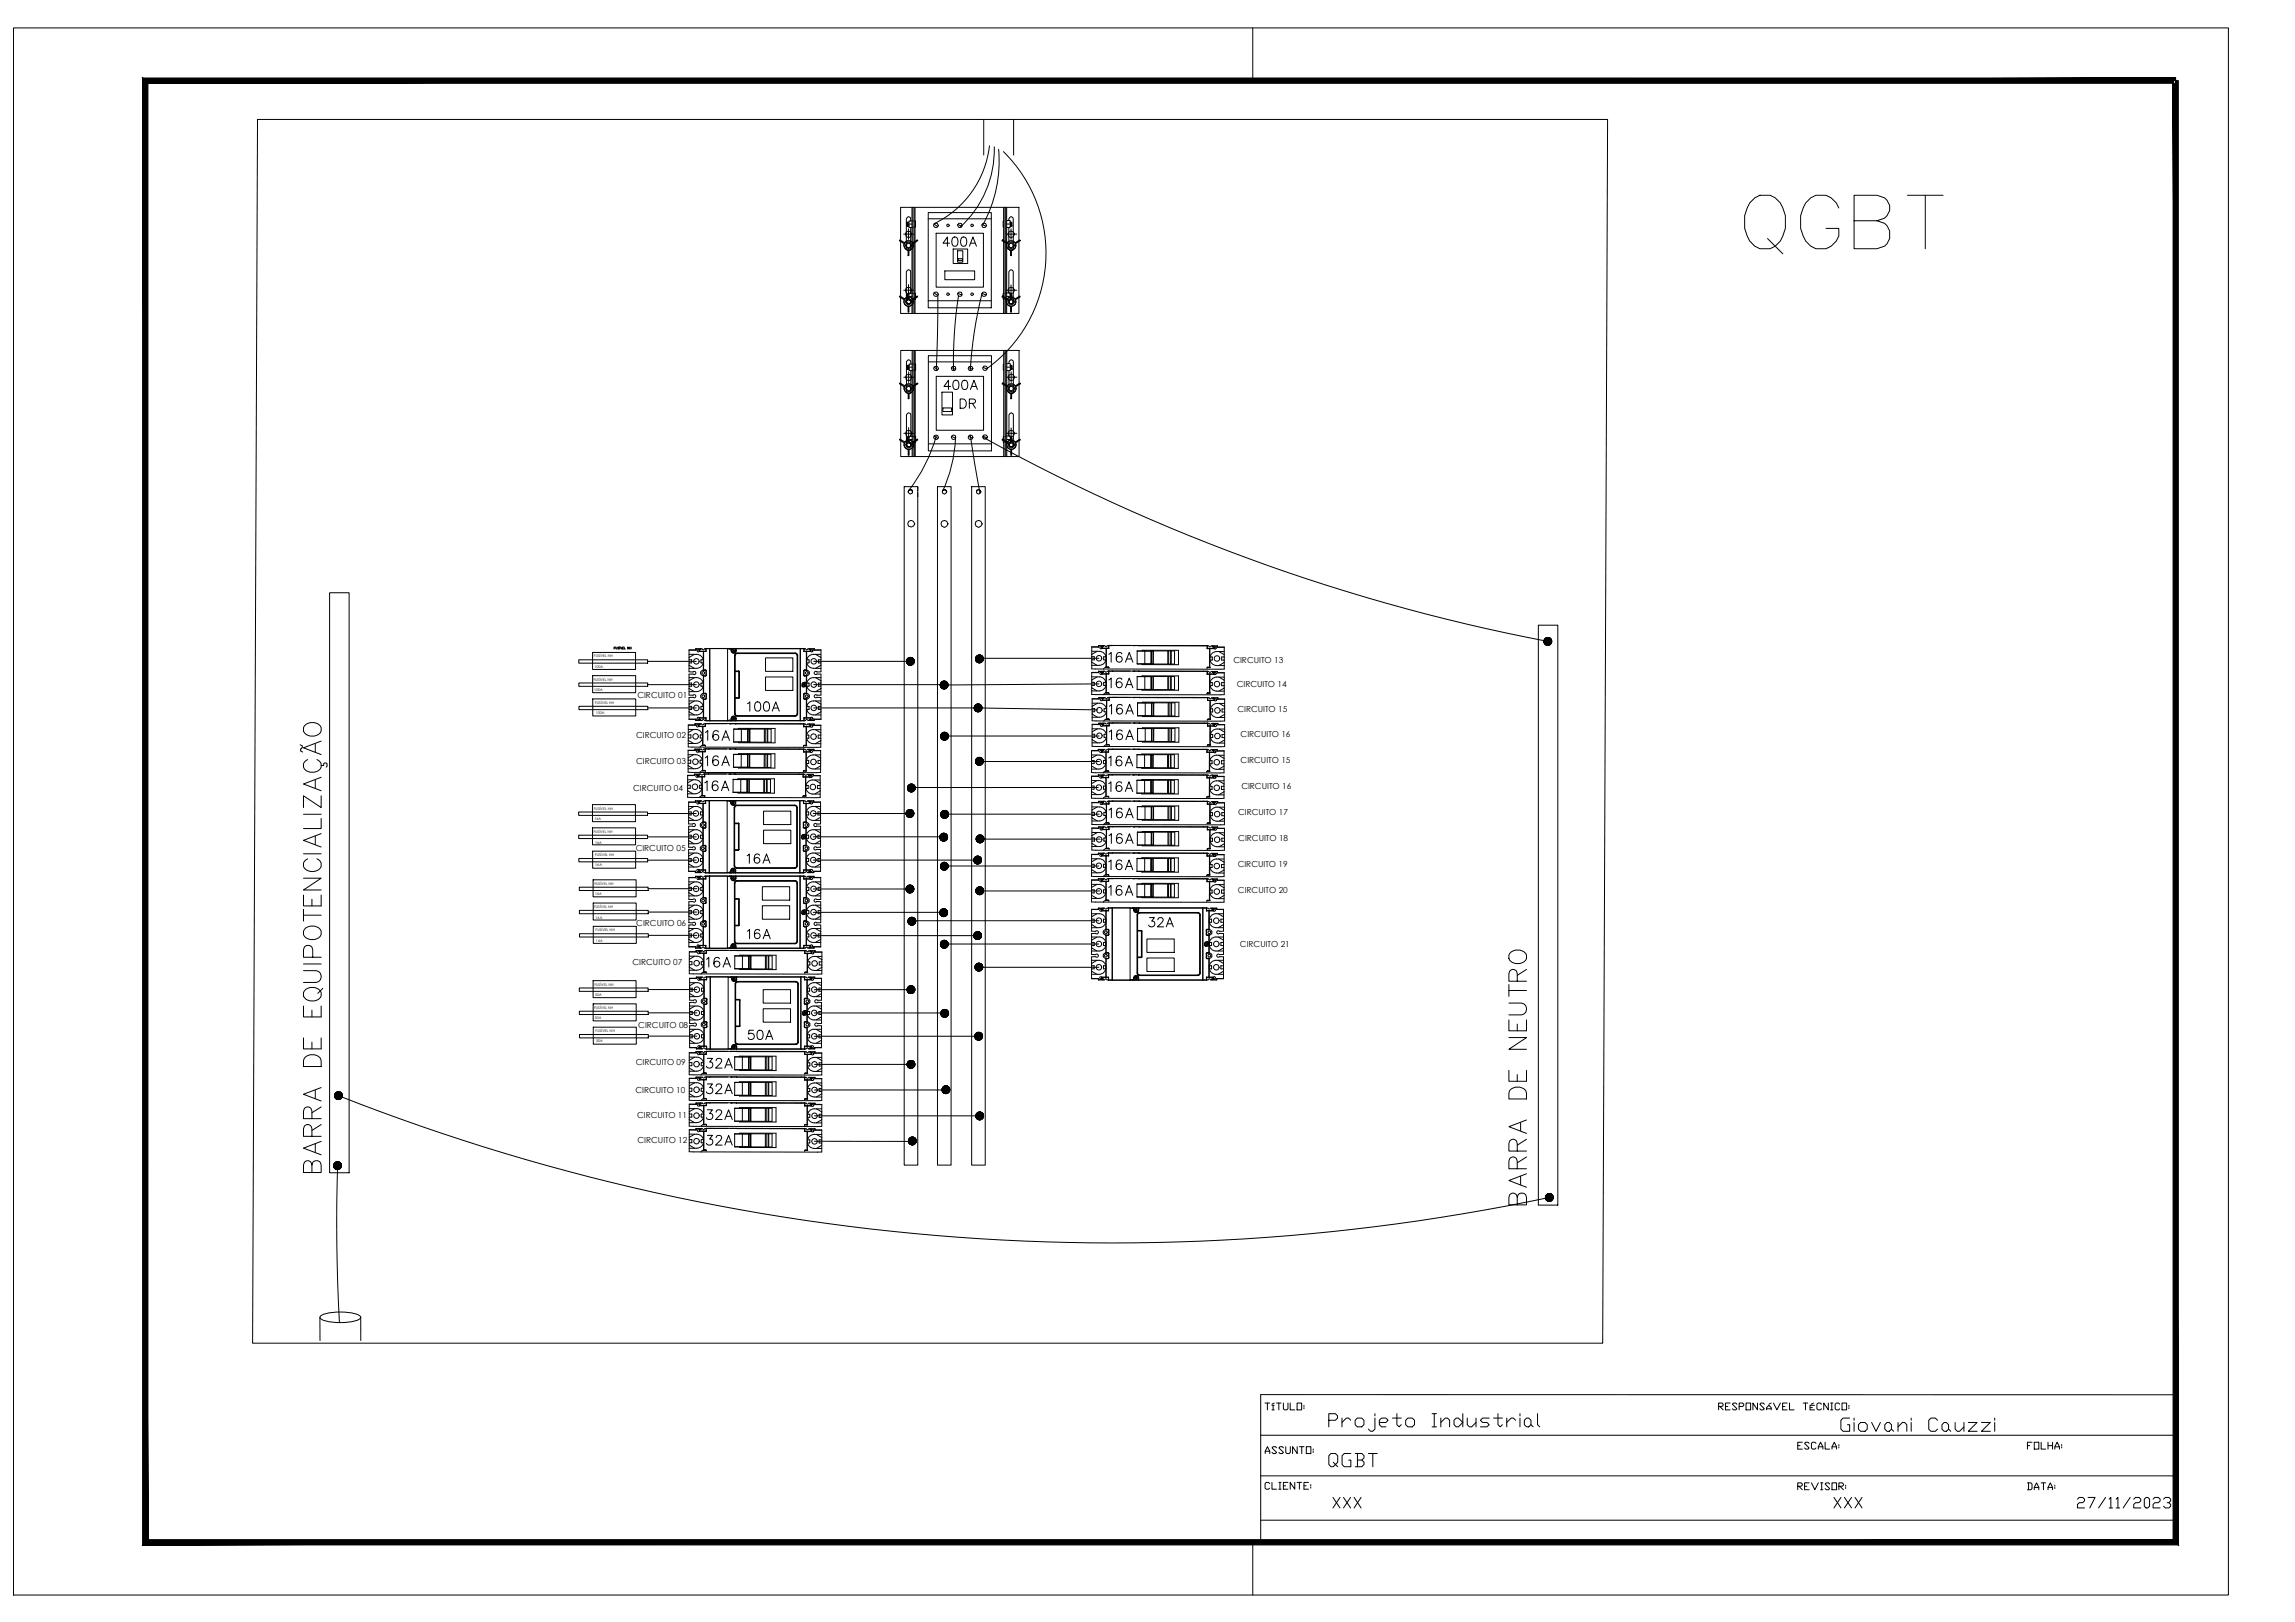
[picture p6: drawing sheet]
<svg xmlns="http://www.w3.org/2000/svg" width="841mm" height="594mm" viewBox="0 0 841 594" stroke-linecap="round" stroke-linejoin="round" font-family="sans-serif">
<defs><g id="words">
<text font-size="29.5" x="638.2" y="94.2">QGBT</text>
<text font-size="15.4" x="120.6" y="430.7" transform="rotate(-90 120.6 430.7)">BARRA DE EQUIPOTENCIALIZAÇÃO</text>
<g font-size="10.6">
<text x="560.2" y="442.4" transform="rotate(-90 560.2 442.4)">BARRA DE NEUTRO</text>
<text x="485.8" y="525.3">Projeto Industrial</text>
</g>
<text font-size="8.8" x="673.5" y="525.6">Giovani Cauzzi</text>
<text font-size="8.4" x="485.8" y="538.3">QGBT</text>
<g font-size="7.5">
<text x="405" y="253.3">16A</text>
<text x="405.3" y="300.9">16A</text>
<text x="257.5" y="355.6">16A</text>
<text x="487.2" y="553.5">XXX</text>
<text x="671" y="553.5">XXX</text>
<text x="760.2" y="553.5">27/11/2023</text>
</g>
<g font-size="7.1">
<text x="344.7" y="143.9">400A</text>
<text x="405" y="243.8">16A</text>
<text x="272.7" y="261.8">100A</text>
<text x="405.3" y="262.8">16A</text>
<text x="257.2" y="272.3">16A</text>
<text x="405.3" y="272">16A</text>
<text x="257.2" y="281.5">16A</text>
<text x="405" y="281.9">16A</text>
<text x="257.2" y="290.7">16A</text>
<text x="405" y="291">16A</text>
<text x="405.3" y="310.1">16A</text>
<text x="272.7" y="317.5">16A</text>
<text x="405" y="319.6">16A</text>
<text x="405" y="329.1">16A</text>
<text x="419.8" y="340.8">32A</text>
<text x="272.7" y="345">16A</text>
<text x="273" y="382.1">50A</text>
<text x="257.5" y="392.3">32A</text>
<text x="257.5" y="401.8">32A</text>
<text x="257.5" y="411.3">32A</text>
<text x="257.5" y="420.5">32A</text>
</g>
<g font-size="6.6">
<text x="344.3" y="91.4">400A</text>
<text x="350.7" y="150.6">DR</text>
</g>
<text font-size="6.2" x="462.5" y="533.8">ASSUNTO:</text>
<g font-size="5.7">
<text x="462.5" y="517.5">TÍTULO:</text>
<text x="628.6" y="517.5">RESPONSÁVEL TÉCNICO:</text>
<text x="657.6" y="532">ESCALA:</text>
<text x="741.9" y="532">FOLHA:</text>
<text x="462.5" y="546.8">CLIENTE:</text>
<text x="657.6" y="546.8">REVISOR:</text>
<text x="741.9" y="546.8">DATA:</text>
</g>
<g font-size="3">
<text x="452" y="242.8">CIRCUITO 13</text>
<text x="453.2" y="251.5">CIRCUITO 14</text>
<text x="233.6" y="255.7">CIRCUITO 01</text>
<text x="453.5" y="260.7">CIRCUITO 15</text>
<text x="233.1" y="270.4">CIRCUITO 02</text>
<text x="454.6" y="270">CIRCUITO 16</text>
<text x="233.2" y="279.7">CIRCUITO 03</text>
<text x="454.6" y="279.6">CIRCUITO 15</text>
<text x="232.1" y="289.6">CIRCUITO 04</text>
<text x="454.9" y="289.1">CIRCUITO 16</text>
<text x="453.7" y="298.5">CIRCUITO 17</text>
<text x="232.9" y="311.7">CIRCUITO 05</text>
<text x="453.8" y="308.1">CIRCUITO 18</text>
<text x="453.6" y="317.5">CIRCUITO 19</text>
<text x="453.7" y="327">CIRCUITO 20</text>
<text x="233.2" y="339.2">CIRCUITO 06</text>
<text x="454.4" y="346.7">CIRCUITO 21</text>
<text x="231.8" y="353.5">CIRCUITO 07</text>
<text x="233.9" y="376.5">CIRCUITO 08</text>
<text x="233" y="390.2">CIRCUITO 09</text>
<text x="232.9" y="400.4">CIRCUITO 10</text>
<text x="233.5" y="409.3">CIRCUITO 11</text>
<text x="233.6" y="418.5">CIRCUITO 12</text>
</g>
<g font-size="1.3">
<text x="217.7" y="240.8">FUSÍVEL NH</text>
<text x="217.9" y="244.6">100A</text>
<text x="217.5" y="249.3">FUSÍVEL NH</text>
<text x="217.7" y="253.2">100A</text>
<text x="218.1" y="257.7">FUSÍVEL NH</text>
<text x="218.3" y="261.5">100A</text>
<text x="217.6" y="296.6">FUSÍVEL NH</text>
<text x="217.5" y="305.1">FUSÍVEL NH</text>
<text x="217.9" y="300.4">16A</text>
<text x="218" y="309">16A</text>
<text x="218" y="313.4">FUSÍVEL NH</text>
<text x="218.2" y="317.4">16A</text>
<text x="217.9" y="324.1">FUSÍVEL NH</text>
<text x="218.1" y="327.9">16A</text>
<text x="217.7" y="332.6">FUSÍVEL NH</text>
<text x="218.3" y="341">FUSÍVEL NH</text>
<text x="218.3" y="336.5">16A</text>
<text x="218.4" y="344.9">16A</text>
<text x="217.9" y="361">FUSÍVEL NH</text>
<text x="218.1" y="364.8">50A</text>
<text x="217.7" y="369.5">FUSÍVEL NH</text>
<text x="217.9" y="373.4">50A</text>
<text x="218.3" y="377.9">FUSÍVEL NH</text>
<text x="218.5" y="381.7">50A</text>
</g>
</g></defs>
<!-- layer: 0 -->
<g fill="none" stroke="#000" stroke-width=".37">
<path d="M94.4 43.8h494.7l-1.8 448.2h-494.7zM362.6 53.4a36.2 36.2 0 0 1-20.2 28.5M364.4 53.8a38.4 38.4 0 0 1-12.7 29.5M366 54.7a48.6 48.6 0 0 1-5.9 27.8M367.7 55.5a52.1 52.1 0 0 1-6.2 79.6M343.7 108.2l-.6 27.5M351.2 108.4a158.3 158.3 0 0 0-1.8 27.3M359.9 107.4a147.8 147.8 0 0 0-4.3 28.3M343.1 159.7a58.6 58.6 0 0 1-10 19.8M355.6 159.4l3.5 21.3M331.4 178.2h4.9v248.5h-4.9zM343.5 178.2h5v248.5h-5z"/>
<path d="M350.2 160.4a52 52 0 0 1-4.9 19.8M356.1 178.2h4.9v248.5h-4.9zM360.1 160.1a698.3 698.3 0 0 0 207.1 74.8M120.8 217.1h7.1v212.4h-7.1zM217.2 239h15.7v6.2h-15.7zM225 237.3h.3M225.5 237h-.5v.7M225.7 237l.2 .7 .3-.7M226.9 237.1h-.5l.5 .4-.5 .1M227.1 237v.7M227.2 236.9h-.1M227.4 237l.3 .7 .3-.7"/>
<path d="M228.1 237.3h.3M228.6 237h-.5v.7h.5M228.8 237v.7h.4M230.5 237v.7l-.5-.7v.7M230.8 237.3h.5M230.8 237v.7M231.3 237v.7M252.5 239.7l2.8-.1 1.1 .3 1.1 1.2 .3 1.1M252.5 238.1h2.6M254.5 239.7l-2 1.1M255 238h-2.5v8.1h1.5M255 237.6v.4"/>
<path d="M255 237.6h2.3M255 237.6l.1 .1M255 238l.1 .1M255.1 237.7v.4M255.1 237.7h1.6M256.3 237.9v.7M256.3 237.9h.4M256.3 237.9l.5 .1M256.3 238.6h2.4M256.7 237.7l.1 .3M256.7 237.7v.2M256.7 237.9l.1 .1"/>
<path d="M257.3 237.6l.4 .4 .5-.4M257.8 238.6v6.8M257.8 238.5v6.9M257.8 238.5v.1M258.2 237.6h.5M258.7 238.5l-2.4 .1M258.7 237.5v1M258.7 237.5v1.1M258.7 237.5h36M258.7 238.5v.1M260.1 237.6v26.4zM260.1 237.5v.1"/>
<path d="M266.6 237.5v26.5M267.5 237.6h.4M267.5 237.5v.2M267.6 237.5v.2h-1M267.9 238.3a.92 .92 0 0 0 1 .9 .92 .92 0 0 0 .9-.9M268 237.5l-.1 .1M268 237.6h-.1M268 237.6v.7l-.1-.7M268 238.3a.81 .81 0 0 0 .9 .8 .81 .81 0 0 0 .8-.8M268.7 237.7v.6h-.2l.2 .8M268.7 237.7a.69 .69 0 0 0-.5 .7 .69 .69 0 0 0 .5 .6M269 237.6a.77 .77 0 0 1 .6 .8 .77 .77 0 0 1-.6 .7v-.6h.2z"/>
<path d="M269.5 239.5l.6-.2h21.3l.6 .2 .2 .6v21.3l-.2 .6-.6 .2h-21.3l-.6-.2-.2-.6v-21.3zM269.7 237.6h.1M269.7 237.6v.7l.1-.7M269.7 237.5l.1 .1M269.7 237.5h.1M269.8 237.6h24.8M270.1 239.2h21.3M270.1 239.4h21.3M270.1 239.2v.2M270.1 239.2l-.6 .3-.3 .6M270.1 239.4l-.5 .2-.2 .5M291.4 239.2v.2"/>
<path d="M291.4 239.2l.6 .3 .3 .6M291.4 239.4l.5 .2 .2 .5M293.2 237.5l.1 26.5zM294.6 238.6h2.5M294.6 237.6v1M294.7 237.6h.5M294.7 238.5h2.3M294.7 237.5l-.1 .1M294.7 238.5l-.1 .1M294.7 237.5v1M295.2 237.6l.5 .4 .4-.4M295.5 238.5v7"/>
<path d="M295.5 238.5l.1 .1M295.6 238.6v6.8M296.1 237.6h2.3M296.6 238h.4M296.7 237.7l-.1 .3M296.7 237.7h1.6M296.7 237.9h.4M296.7 237.9l-.1 .1M296.7 237.7v.2M297 238.5l.1 .1M297 238v.5M297.1 237.9l-.1 .1"/>
<path d="M297.1 237.9v.7M298.3 238.1h2.5M298.3 237.7v.4M298.4 238h2.4v8.1h-1.4M298.4 237.6l-.1 .1M298.4 238l-.1 .1M298.4 237.6v.4M298.9 239.7l1.9 1.1M300.8 239.7a5.1 5.1 0 0 0-4.3 .5l-.6 .9-.3 1.1M358.7 239.9l-1.2 1.2 1.1-1.2M358.8 239.9l-1.3 1.5M359.4 240l-1.8 1.8"/>
<path d="M359.4 240l-1.8 1.9M400.1 238.5h2.7M400.1 237h2.5M402 238.5l-1.9 1.2M402.6 236.9h-2.5v8.1l48.5 .1v-8.1h-2.4M415.2 236.4l27.3 .1M416.8 238.4h13.6v4.8h-8.6M417.4 236.5l24.9 .1M418.5 238.4v-.2h13.4v5.3l-13.4-.1v-.2M419.5 238.4v4.8M421.8 238.4l-5.1 .1M421.8 238.4l.1 .1"/>
<path d="M421.8 238.4v4.8M421.8 238.4h.1M421.9 238.5l-.1 4.7M421.9 238.5h.8M421.9 238.4v4.8M422.5 238.4l-.1 4.8M422.6 238.4l.1 .1M422.7 238.5l-.1 4.6M428 238.4v4.8M428.3 238.4v4.8M429 238.4v4.8M429.2 238.4v4.8"/>
<path d="M441 236.5h.1M442.3 237.6h2.5M442.3 236.6v1M442.5 236.6l.9 .3 .5-.4 2.3 .1M442.5 237.5h2.3M442.5 236.5l-.2 .1M442.5 237.5l-.2 .1M442.5 236.5v1M443.3 237.5v7zM444.4 236.9h.4M444.4 236.6v.3M444.4 236.6l1.7 .1"/>
<path d="M444.4 236.8h.4M444.4 236.8v.1M444.4 236.6v.2M444.8 237.5v.1M444.8 236.9v.6M444.8 236.8v.1M444.8 236.8v.8M446.1 237.1h2.5M446.1 236.7v.4M446.2 236.6l-.1 .1M446.2 237l-.1 .1M446.2 236.6v.4"/>
<path d="M446.7 238.6l2 1.2M448.6 238.6l-3.8 .3-1.2 1.1-.2 1.1M563.7 229h7.2v212.4h-7.2zM565.9 235.5l1.9-1.9-1.9 2M566 235.7l2-2-2 2.1M566.2 235.9l2-2-2 2.1M566.5 233.7l-.5 .5M566.7 233.6l-.9 .9M566.9 233.5l-1.1 1.1M567.1 233.5l-1.3 1.3M567.1 233.5l-1.3 1.4M567.3 233.5l-1.5 1.6"/>
<path d="M567.4 233.5l-1.6 1.6M567.5 233.5l-1.7 1.8M567.7 233.6l-1.9 1.8M567.7 233.6l-1.8 1.9M568.1 233.8l-2 2.1M568.3 234l-2 2.1 2.1-2M568.4 234.1l-2 2M568.5 234.2l-2 2M568.5 235.6l-.6 .6M568.5 234.3l-1.9 1.9 1.9-1.8M568.5 235.4l-.8 .9M568.6 234.5l-1.8 1.8"/>
<path d="M568.6 234.6l-1.7 1.7 1.7-1.6M568.6 235.2l-1.1 1.1M568.6 234.8l-1.5 1.5M568.6 235l-1.4 1.3M568.6 235.1l-1.3 1.2M212.1 241.7h25.2v1.2h-25.2zM212.1 250.1h25.2v1.3h-25.2zM212.2 258.7h25.2v1.2h-25.2zM217.2 247.5h15.7v6.2h-15.7zM217.2 256h15.8v6.2h-15.8zM237.3 242.2h17.9M237.3 250.8h17.9"/>
<path d="M237.4 259.3h17.8M252.5 248.2h2.8l1.1 .2 1.1 1.2 .3 1.1M252.5 256.7h2.8l1.1 .3 1.1 1.1 .3 1.1M252.5 241.5l1 .2v1.1l-1 .1M252.5 243.6l2 1.2M252.5 250.1l1 .1v1.1l-1 .1M252.5 252.1l2 1.2M252.5 258.6l1 .1v1.2h-1M252.6 257.8l-.1 .1M254 246.9h-1.5v7.7l1.5 .1M254 255.4l-1.5 .1v8h2.5M254 246.1a.58 .58 0 0 1 .8 0 .58 .58 0 0 1 0 .8 .58 .58 0 0 1-.8-.1"/>
<path d="M254 254.6a.58 .58 0 0 1 .8 0 .58 .58 0 0 1 0 .8 .58 .58 0 0 1-.8 0M254.5 248.2l-2 1.2M254.5 256.7l-2 1.2M256.8 254.7l.1 .9 .8 .4 .1 6.9M257.7 241.7h-.8v1.1h.8M257.7 250.2h-.8v1l.8 .1M257.7 258.7l-.8 .1v1l.8 .1M257.8 247.6h.7M257.8 256.1v.1M257.8 242.4l-.3 1-1.2 1.1-3.8 .3M257.8 250.9l-.3 1.1-1.2 1.1-3.8 .2M257.8 259.5l-.3 1-1.2 1.1-3.8 .3"/>
<path d="M257.8 247.6h.1M257.8 256.2h.1M257.8 247.6v6.3M257.8 256.2v6.8M257.8 245.4h.7M257.8 253.9h.7M258.2 245.5h-.6M258.2 254l-.6 .1M258.5 245.5h-1.1a.98 .98 0 0 0-.5 1.6l.8 .4 .1 6.4M258.5 254l-1.1 .1-.6 .6M258.5 245.4v.1M258.5 247.5v.1"/>
<path d="M258.5 253.9v.1M258.5 256v.1M258.5 247.5h-.8M258.5 256l-.8 .1M258.5 256.1l-.7 .1M258.5 245.5l.2 .2M258.5 254l.2 .2M258.5 245.4l.4 .3M258.5 253.9l.4 .3M258.7 247.3l-.2 .2M258.7 255.8l-.2 .2M258.7 245.7v1.6"/>
<path d="M258.7 254.2v1.6M258.7 245.7h.1M258.7 247.3h.1M258.7 254.2h.1M258.7 255.8h.1M258.8 245.7v1.6M258.8 254.2v1.6M258.9 247.3l-.4 .3M258.9 255.8l-.4 .3M269.2 240.1h.2v15.5M269.2 240.1v21.3M269.3 246h1.7"/>
<path d="M269.3 255.5h1.4M269.4 255.7v5.7h-.2M269.4 255.7h1.3M270.7 245.8l-1.4 .1h1.5M270.7 245.8l.1 9.7M270.7 255.6l-1.3 .1M270.7 245.8h.1M270.7 245.8l.3 .2M271 246v9.5M280.5 247.9h10v5h-10zM280.5 241h10v4.9h-10zM292.1 240.1h.2"/>
<path d="M292.1 240.1v21.3M292.3 240.1v21.3M294.5 247.3l.3 .3M294.5 255.8l.3 .3M294.5 245.7h.1M294.5 247.3h.1M294.5 254.2h.1M294.5 255.8h.1M294.5 245.7v1.6M294.5 254.2v1.6M294.6 251.4a.69 .69 0 0 1-.6-.6 .69 .69 0 0 1 .6-.7v.5h-.2l.2 .8M294.6 247.3l.2 .2"/>
<path d="M294.6 255.8l.2 .2M294.6 245.7v1.6M294.6 254.2v1.6M294.8 251.4a.69 .69 0 0 0 .6-.6 .69 .69 0 0 0-.6-.7l.2 .8-.2 .5M294.8 245.5h1.2l.6 .7-.1 .9-.8 .4-.1 6.4M294.8 254l1.2 .1 .6 .6M294.8 247.5h.8M294.8 256l.8 .1M294.8 245.4v.1M294.8 247.5v.1M294.8 253.9v.1M294.8 256v.1"/>
<path d="M294.8 245.4l-.3 .3M294.8 253.9l-.3 .3M294.8 245.5l-.2 .2M294.8 254l-.2 .2M295.2 245.5h.6M295.2 254l.6 .1M295.4 250.3a.86 .86 0 0 1-.3 1.2 .86 .86 0 0 1-1.2-.5 .86 .86 0 0 1 .6-1.1h.6l.3 .4M295.5 247.5v3M295.5 251v3M295.5 256.1v6.9M295.5 247.5l-.7 .1M295.5 256l-.7 .1"/>
<path d="M295.6 245.4h-.1M295.6 253.9l-.1 .1M295.6 245.4h-.8M295.6 253.9h-.8M295.6 242.4l.3 1 1.1 1.1 3.8 .3M295.6 250.9l.3 1.1 1.1 1.1 3.8 .2M295.6 259.5l.3 1 1.1 1.1 3.8 .3M295.7 241.7h.8v1.1h-.8M295.7 250.2l.8 .1v1h-.8M295.7 258.7l.8 .1v1l-.8 .1M295.8 247.4l-.6 .1M295.8 256l-.6 .1"/>
<path d="M296.6 254.7a.95 .95 0 0 1-.9 1.3l-.1 6.9M298.2 242.2h35.5M298.2 250.8h48.2M298.2 259.3h60.6M298.9 248.2l1.9 1.2M298.9 256.7l1.9 1.2M299.4 246.9h1.4v7.7l-1.4 .1M299.4 255.4l1.4 .1v8h-2.4M299.4 246.1a.58 .58 0 0 0-.8 0 .58 .58 0 0 0 0 .8 .58 .58 0 0 0 .8-.1M299.4 254.6a.58 .58 0 0 0-.8 0 .58 .58 0 0 0 0 .8 .58 .58 0 0 0 .8 0M300.8 257.8v.1M300.8 243.6l-1.9 1.2"/>
<path d="M300.8 241.5l-.9 .2v1.1l.9 .1M300.8 248.2a5.1 5.1 0 0 0-4.3 .5l-.6 .9-.3 1.1M300.8 250.1l-.9 .1v1.1l.9 .1M300.8 252.1l-1.9 1.2M300.8 256.7a5.1 5.1 0 0 0-4.3 .6l-.6 .8-.3 1.1M300.8 258.6l-.9 .1v1.2h.9M332.6 243.2l2-2.1-2 2.1M332.7 241.1l-.2 .2M332.9 241l-.5 .5M333 240.9l-.7 .7M333.1 240.9l-.8 .8M333.2 240.8l-1 1.2"/>
<path d="M333.4 240.8l-1.2 1.2M333.5 240.8l-1.3 1.4 1.4-1.4M333.8 240.8l-1.6 1.6 1.5-1.6-1.5 1.4M333.9 240.8l-1.6 1.9M334.1 240.9l-1.8 1.8M334.2 240.9l-1.9 1.9M334.5 241l-2 2.1 1.9-2.1-2.1 1.9M334.5 241.1l-2 2M334.7 241.3l-2.1 2M334.7 241.3l-2 2.1M334.8 241.4l-2 2M334.9 241.5l-2 2"/>
<path d="M334.9 241.6l-1.9 1.9M334.9 242.9l-.6 .6M334.9 241.6l-1.8 2M334.9 242.8l-.7 .7M334.9 242.7l-.8 .9M335 241.8l-1.8 1.8 1.8-1.8M335 242.7l-1 .9M335 242.6l-1.2 1M335 241.9l-1.7 1.7M335 242.1l-1.5 1.5M335 242l-1.6 1.6M335 242.3l-1.3 1.3 1.3-1.2"/>
<path d="M335.1 242.3l-1.5 1.3M344.7 251.6l1.9-2-1.9 2M344.8 251.7l2-2-2 2M345.1 249.8l-.3 .2M345.4 249.6l-.7 .7M345.5 249.5l-.9 .9M345.6 249.5l-1 1M345.7 249.5l-1.1 1.1M345.9 249.5l-1.4 1.3M346 249.5l-1.5 1.4 1.5-1.4M346.1 249.5l-1.6 1.5M346.3 249.5l-1.7 1.6"/>
<path d="M346.4 249.5l-1.8 1.8M346.4 249.5l-1.8 1.9M346.5 249.6l-1.8 1.9M346.7 249.7l-2 2M346.8 249.7l-2 2M346.9 249.8l-2 2.1M347 249.9l-2 2M347.1 250l-2 2.1M347.2 250.1l-2 2M347.2 251.7l-.4 .4M347.2 250.2l-2 1.9M347.2 251.6l-.5 .6"/>
<path d="M347.3 250.3l-1.8 1.9M347.3 251.5l-.8 .7M347.3 251.4l-.8 .8M347.4 250.5l-1.9 1.8M347.4 251.3l-1 1M347.4 250.5l-1.7 1.8M347.4 251.2l-1.1 1.1M347.4 250.7l-1.6 1.6M347.4 251.1l-1.2 1.2M347.4 251l-1.3 1.3M347.4 250.8l-1.5 1.5M357.5 241.5l1.8-1.6-1.8 1.8"/>
<path d="M357.6 240.9l.9-1-1 1M357.6 258.1l-.3 .3M357.6 242l1.9-1.9-1.8 1.9M357.7 242.1l2-2-2 2M357.7 258l-.5 .6M357.7 242.1l2.1-1.9-2 2M357.8 258l-.7 .7M357.8 242.3l2.1-2-2 2M357.9 258l-.8 .7M358 257.9l-1 1M358 240.2l-.2 .3M358.1 257.9l-1.1 1.1"/>
<path d="M358.2 240.1l-.5 .5M358.2 257.9l-1.2 1.3M358.3 240.1l-.7 .6M358.4 257.9l-1.4 1.3M358.4 240l-.8 .8M358.4 259.3l43.9 .7M358.5 257.9l-1.5 1.5M358.5 242.7l1.8-1.8-1.8 1.8M358.6 242.7l1.7-1.7-1.6 1.8M358.6 257.9l-1.6 1.6M358.7 257.9l-1.7 1.7M358.8 257.9l-1.8 1.8"/>
<path d="M359 257.9l-1.9 1.9M359 241.1h43.7M359 258l-1.9 1.9M359.1 258l-1.9 2M359.2 258.1l-2 2M359.5 258.3l-2 2.1M359.5 258.4l-2 2M359.6 258.4l-2 2M359.6 258.5l-2 2 2-2M359.6 240.1l-1.9 2M359.7 259.9l-.6 .6M359.8 258.8l-1.9 1.8"/>
<path d="M359.8 258.9l-1.7 1.8M359.8 259.7l-1.1 1M359.8 259.1l-1.6 1.6M359.8 259.4l-1.3 1.3M359.9 259.2l-1.6 1.5M359.9 259.3l-1.5 1.4M360 240.4l-2.1 2M360.1 240.5l-2 2M360.1 240.5l-2 2 2.1-1.8M360.2 242l-.6 .6M360.2 240.7l-1.9 1.9M360.2 240.7l-1.9 2"/>
<path d="M360.2 241.9l-.7 .8M360.2 240.8l-1.8 1.9M360.3 241.8l-.9 .9M360.3 240.9l-1.8 1.8M360.3 241.8l-1.1 .9M360.3 241.3l-1.5 1.5M360.3 241.4l-1.3 1.4 1.3-1.2M400.1 243.7h2.7M400.1 253l2.7 .1M400.1 240.4l.9 .1v1.2l-.9 .1M400.1 242.5l1.9 1.2M400.1 249.8l.9 .1v1.2h-.9"/>
<path d="M400.1 251.9l1.9 1.2M400.1 246.4h2.5M400.1 247.9h2.7M400.2 257.6h2.8M400.2 259.5h1v1.2l-1 .1M400.2 256h2.6M402 247.9l-1.9 1.2M402.2 257.6l-1.9 1M402.6 246.3h-2.5v8l48.5 .1v-8h-2.4M402.7 255.5v.4M402.7 255.9h-2.5v8.1M402.7 255.9l.1 .1"/>
<path d="M402.7 250.5l-56.7 .4M402.8 255.6v.4M415.2 245.8h27.3M415.3 255.4l27.3 .1M416.7 243.1h5.9M416.7 247.8h6M416.7 252.5h5.9M416.8 243.2h5M416.8 247.8h13.6v4.8h-8.6M416.8 252.6h5M416.9 257.5h5.1M416.9 257.4h13.7v4.8h-8.6"/>
<path d="M417.4 245.9h24.9M417.6 255.5l24.9 .1M418.5 247.5l13.4 .1v5.2h-13.4M418.7 257.2h13.3v5.3l-13.4-.1M419.5 247.8h.1M419.5 247.8v4.8M419.6 257.4v4.8M421.8 247.8h.1M421.8 247.8v4.8M421.8 243.1v.1M421.8 252.5v.1M421.9 247.8l-.1 4.8"/>
<path d="M421.9 247.8v4.8M421.9 257.4l.1 .1M422 257.4v.1M422 257.4v4.8M422 257.4h.1M422 257.5h.8M422.5 247.8l-.1 4.8M422.6 257.4v4.8M422.6 243.1v.1M422.6 252.5v.1M422.6 247.8h.1M422.7 247.8l-.1 4.7"/>
<path d="M422.8 257.4v.1M422.8 257.5v4.6M428 247.8v4.8M428.1 257.4v4.8M428.3 247.8v4.8M428.4 257.4v4.8M429 247.8v4.8M429.1 257.4v4.8M429.2 247.8v4.8M429.4 257.4l-.1 4.8M441 245.8l.1 .1M441.1 255.5l.1 .1"/>
<path d="M442.3 245.9v1.1M442.3 247h2.5M442.5 245.9l.9 .4 .5-.4h2.3M442.5 245.8v1M442.5 246.8h2.3M442.5 245.8l-.2 .1M442.5 246.8l-.2 .2M442.5 255.6v1M442.5 256.6h2.5M442.6 255.6h.5M442.6 244.5h.8M442.6 244.4v.1"/>
<path d="M442.6 253.7v.1M442.6 255.5v1M442.6 253.8l.8 .1M442.6 253.7h.7M442.6 256.5h2.3M442.6 255.5l-.1 .1M442.6 256.5l-.1 .1M442.6 244.3l-.3 .4M442.6 253.7l-.3 .4M442.6 244.5l-.3 .2M442.6 253.8l-.3 .3M442.9 253.9h.6"/>
<path d="M442.9 244.5h.6M442.9 253.8v.1M443.1 255.5l.5 .4 .4-.3M443.3 244.3l-.7 .1M443.4 246.9v6.8M443.4 247l-.1 6.7M443.4 241.4l.3 1 1.1 1.1 3.8 .3M443.4 250.7l.3 1.1 1.1 1.1 3.8 .3M443.4 240.6l.9 .1-.1 1-.8 .1M443.4 250l.9 .1-.1 1h-.8M443.6 259.6l.8 .1v1l-.8 .1M444 255.6h2.3"/>
<path d="M444.4 246.3h.4M444.4 246h1.7M444.4 246v.3M444.4 246v.2M444.4 246.2h.4M444.4 246.2v.1M444.5 255.9h.4M444.6 255.7h1.6M444.6 255.8h.4M444.6 255.7l-.1 .2M444.6 255.8l-.1 .1M444.6 255.7v.1"/>
<path d="M444.8 246.3v.5M444.8 246.8v.2M444.8 246.2v.8M444.8 246.2v.1M444.9 255.9v.6M444.9 256.5l.1 .1M445 255.8l-.1 .1M445 255.8v.8M446 257.6l-1.5 .6-.7 .8-.3 1.1M446 257.6h2.8M446.1 246v.4M446.1 246.4l2.5 .1"/>
<path d="M446.2 245.9l-.1 .1M446.2 245.9v.5M446.2 246.4h-.1M446.2 256.1h2.6M446.2 255.7v.4M446.3 256h2.5v8.1l-48.6-.1M446.3 255.6l-.1 .1M446.3 256l-.1 .1M446.3 255.6v.4M446.7 248l2 1.2M446.8 257.6l2 1.2M448.6 242.7l-2 1.1"/>
<path d="M448.6 252l-2 1.2M448.6 242.6h.1M448.6 248h-2.7l-1.1 .2-1.2 1.2-.2 1.1M448.6 251.9v.1M448.7 240.5l-1 .1v1.2l.9 .1M448.7 249.9l-1 .1v1.1l.9 .1M448.7 259.7h-.9v1.1h.9M448.8 259.5l-.1 .1M252.2 278.3l.9 .1v1.2h-.8M252.2 276.4h2.7M252.2 272.3h2.8M252.2 269.1l1 .1v1.1l-1 .1"/>
<path d="M252.2 271.1l2 1.2M252.2 267.2h2.8M252.3 279.5l-.1 .1M252.5 263.4h2.6M252.5 260.7l2 1.2M254.2 276.4l-2 1.2M254.2 267.2l-2 1.1M254.6 274.8h-2.4v8.1h48.5v-8h-2.4M254.6 274.4v.4M254.6 274.4h2.3M254.6 274.8l-2.4 .1M254.6 274.4h.1"/>
<path d="M254.7 265.5h-2.5v8.1l48.6 .1v-8.1h-2.5M254.7 265.1v.4M254.7 265.1h2.3M254.7 265.5l-2.5 .1M254.7 265.1l.1 .1M255 263.9h2.3l.4-.4 .5 .4 8.4 .1M255 263.5v.4M255.1 263.4v.4M255.1 263.4l-.1 .1M255.1 263.8l-.1 .1M255.1 263.8h1.6M256.3 262.9v.8"/>
<path d="M256.3 262.9h2.4M256.3 262.9l2.4 .1M256.3 263.7h.4M256.7 263.7v.1M256.8 263.6l-.1 .2M256.8 263.6l-.5 .1M256.8 263.6l-.1 .1M257.8 262.9v.1M258.7 263v.9M258.7 263.9l.1 .1M258.7 262.9v1.1M258.7 262.9v.1"/>
<path d="M258.7 264h36M266.6 264h.1M266.6 263.8h.9M267.3 274.3h27.2M267.4 265l27.2 .1M267.5 264v-.3l.1 .3M267.5 263.9l2.2 .1M267.9 263.2a.92 .92 0 0 1 1-.9 .92 .92 0 0 1 .9 .9M267.9 263.2l.1 .8v-.8M267.9 263.2h.1M268 263.2a.81 .81 0 0 1 .9-.8 .81 .81 0 0 1 .8 .8M268.7 263.8a.69 .69 0 0 1-.5-.7 .69 .69 0 0 1 .5-.7v.6h-.2l.2 .8"/>
<path d="M268.8 276.4l13.7-.1v4.8h-8.6M268.9 271.7h5.9M268.9 267.1h5.1M269 267h13.6v4.8h-13.6M269 263.8a.69 .69 0 0 0 .5-.7 .69 .69 0 0 0-.5-.7l.2 .8h-.2v.6M269.2 261.4l.3 .6 .6 .3M269.4 261.4l.2 .5 .5 .2M269.5 274.4h25.5l.5 .4 .5-.4h2.3M269.6 265.1l24.9 .1M269.7 263.2v.8M269.7 263.2h.1M269.8 263.9l-.1 .1"/>
<path d="M269.8 263.2v.7M269.8 263.9h24.8M270.1 262.1v.2M270.1 262.1h21.3M270.1 262.3h21.3M270.6 276.3v-.3l13.4 .1v5.2h-13.4v-.2M270.7 267v-.2h13.3v5.3l-13.3-.1v-.2M271.6 276.3v4.8M271.6 267h.1M271.7 267.1l-.1 4.7M273.9 276.3h.1M273.9 267l.1 .1"/>
<path d="M273.9 276.4v4.6M274 267v.1M274 267h.1M274 271.8h.1M274 276.3v4.8M274 267.1l-.1 4.7M274.1 267v4.8M274.5 276.3v4.8M274.6 267v4.8M274.8 276.3v4.7M274.8 267v4.7M274.8 271.7v.1"/>
<path d="M280.1 276.3l-.1 4.8M280.1 267v4.8M280.4 276.3v4.8M280.4 267v4.8M281.1 276.3v4.8M281.1 267v4.8M281.3 276.3v4.8M281.4 267v4.8M291.4 262.1v.2M292.1 261.4l-.2 .5-.5 .2M292.1 261.4h.2M292.3 261.4l-.3 .6-.6 .3"/>
<path d="M293.1 274.3l.1 .1M293.2 265.1l.1 .1M294.5 275.4h2.5M294.5 266.2h2.5M294.5 265.2v1M294.5 274.3v1.1M294.5 275.4h2.3M294.5 275.4h.1M294.6 262.9l.1 .1M294.6 263.9l.1 .1M294.6 262.9h2.5M294.6 262.9v1"/>
<path d="M294.6 265.2l1 .3 .4-.3h2.3M294.6 265.1v1M294.6 266.1h2.3M294.6 265.1l-.1 .1M294.6 266.1l-.1 .1M294.7 263.9l1-.4 .4 .4h2.3M294.7 263h2.3M294.7 263v1M294.8 273.1h.7M294.8 273l-.4 .3 .4-.2M295.1 273.1l.6 .1M295.1 273.1h.1"/>
<path d="M295.4 275.4l.1 6.8-.8 .1M295.4 275.3l.1 .1M295.5 275.4v7l-.8-.1M295.5 279.2l.3 1.1 1.1 1.1 3.8 .2M295.5 273h-.1M295.5 278.5l.9 .1-.1 1h-.8M295.5 273l-.7 .1M295.5 266.2v6.8M295.5 266.2l-.1 6.9M295.5 273.1h.1M295.5 270l.3 1 1.2 1.1 3.8 .3M295.6 269.2h.7"/>
<path d="M295.6 270.4h.7M295.6 262.9l-.1 .1M296.3 269.2l.1 .1M296.4 269.3v1M296.4 270.3l-.1 .1M296.4 274.8h.4M296.5 265.5h.4M296.6 274.5l-.2 .3M296.6 274.5v.2M296.6 274.5h1.6M296.6 274.7h.4M296.6 274.7l-.2 .1"/>
<path d="M296.6 263.6l.1 .1M296.6 263.6h.4M296.6 263.6l.1 .2M296.6 265.3l-.1 .2M296.6 265.3v.1M296.6 265.3h1.6M296.6 265.4h.4M296.6 265.4l-.1 .1M296.7 263.7h.4M296.7 263.8h1.6M296.7 263.7v.1M296.8 275.4h.2"/>
<path d="M296.8 274.8v.6M296.9 266.1l.1 .1M296.9 265.5v.6M297 274.7v.7M297 274.7l-.2 .1M297 263.6l.1 .1M297 263v.6M297 265.4v.8M297 265.4l-.1 .1M297.1 262.9v.8M297.1 262.9l-.1 .1M298 276.5h2.7"/>
<path d="M298 276.5l-1.1 .3-.9 .6-.5 1.6M298.2 274.5v.5M298.2 275h2.5M298.2 265.7h2.6M298.2 265.3v.4M298.3 274.4v.5M298.3 274.4l-.1 .1M298.3 274.9l-.1 .1M298.3 263.4l.1 .1M298.3 263.8l.1 .1M298.3 263.4h2.5M298.3 263.4v.4"/>
<path d="M298.3 265.2v.4M298.3 265.2l-.1 .1M298.3 265.6l-.1 .1M298.4 263.5v.4M298.8 276.5l1.9 1.2M298.8 267.3l2 1.1M300.6 279.6l.1 .1M300.7 278.4l-.9 .1v1.2h.8M300.8 267.3a5.1 5.1 0 0 0-4.3 .5l-.7 .8-.3 1.1M300.8 271.2l-2 1.2M300.8 269.1l-1 .1v1.2l1 .1M300.8 260.7l-1.9 1.2"/>
<path d="M344.7 269.8l1.6-1.6-1.6 1.6M344.7 270.1l1.8-1.8-1.7 1.9M344.9 270.4l2-2-2 2M345.2 270.8l2.1-2-1.9 2.1M345.3 268.5l-.3 .3M345.4 268.4l-.5 .5M345.6 268.3l-.8 .8M345.7 268.3l-1 1M345.9 268.2l-1.2 1.2M346.1 268.2l-1.4 1.4M346.1 269.6h56.7M346.2 268.2l-1.5 1.5"/>
<path d="M346.5 268.2l-1.8 1.7M346.7 268.3l-1.9 1.9M346.7 268.4l-1.9 1.8M346.9 268.5l-2 2M347 268.5l-2 2M347.1 268.6l-2 2 1.9-2.1-2 2M347.2 268.7l-2.1 2M347.2 268.7l-2 2.1M347.3 270.4l-.4 .4M347.4 270.3l-.6 .6M347.4 269l-1.9 1.9M347.4 269l-1.9 2"/>
<path d="M347.4 270.2l-.7 .8M347.5 269.1l-1.9 1.9M347.5 269.2l-1.7 1.8M347.5 270.1l-1 .9M347.5 269.4l-1.7 1.7 1.7-1.7M347.5 269.9l-1.1 1.2M347.5 269.5l-1.5 1.6M347.6 269.6l-1.5 1.5M347.6 269.7l-1.3 1.4M357.3 260.1l2.1-1.8-2 2M357.5 279.3l1.8-1.8-1.8 1.8M357.7 260.5l1.9-1.9-1.8 2"/>
<path d="M357.9 279.9l2-2.1-1.9 2.1M358 280l2-2.1-1.9 2.1M358.1 260.7l1.7-1.7-1.6 1.7M358.2 277.6l-.5 .5M358.3 277.5l-.7 .7M358.4 277.5l-.8 .8M358.4 277.5l-.9 .9M358.6 277.4l-1.1 1.1M358.6 277.4l-1.1 1.2M358.8 277.4l-1.3 1.3M358.8 277.4l-1.3 1.4 1.4-1.4M359 260.6l.8-.8-.9 .8"/>
<path d="M359.1 278.9h43.8M359.1 277.4l-1.6 1.6M359.2 277.5l-1.7 1.7M359.3 277.5l-1.8 1.7M359.4 277.5l-1.8 2M359.6 277.6l-1.9 2M359.8 277.7l-2.1 1.9M360.1 279.6l-.4 .4M360.1 278.1l-2 2M360.2 278.2l-1.9 1.9M360.2 279.4l-.7 .7M360.2 278.3l-1.8 1.9"/>
<path d="M360.2 279.3l-.8 .9M360.3 278.4l-1.8 1.8M360.3 279.3l-1.1 .9M360.3 278.6l-1.7 1.6M360.3 278.9l-1.4 1.4M360.3 278.6l-1.6 1.7M360.3 278.8l-1.5 1.5M360.3 279l-1.2 1.2M400 278.4l.9 .1v1.2l-.9 .1M400 276.5h2.7M400 277.6v.1M400.2 262.7h2.8"/>
<path d="M400.2 266.9h2.8M400.2 272.1h2.8M400.2 261.5l2 1.2M400.2 268.8l1 .1v1.2l-1 .1M400.2 270.9h.1M400.2 265.4h2.6M400.2 271l2 1.1M400.3 268l-.1 .1M402 276.5l-2 1.1M402.2 266.9l-1.9 1.1M402.5 274.9h-2.5v8.1l48.5 .1 .1-8.1h-2.5M402.5 274.5v.4"/>
<path d="M402.5 274.5h2.3M402.5 274.9l-2.5 .1M402.5 274.5l.1 .1M402.7 265.3h-2.5v8l48.6 .2v-8.1h-2.5M402.7 264.9v.4M402.7 264.9h2.3M402.7 264.9l.1 .1M402.7 265.3l.1 .1M402.8 265v.4M402.8 265h1.6M415.1 274.4h27.3M415.3 264.8h27.3"/>
<path d="M416.7 276.5h5.1M416.7 276.4h13.6v4.8h-13.6M416.9 262.1h5.1M416.9 266.8l5.1 .1M416.9 271.5h5.9M416.9 262.2h5.1M416.9 266.8h13.7v4.8h-13.7M417.3 274.5h25M417.6 264.9h24.9M418.4 276.4v-.2h13.4v5.2h-13.4v-.2M418.7 266.6h13.3v5.2h-13.4M419.4 276.4v4.8"/>
<path d="M419.6 266.8v4.8M421.7 276.4h.1M421.7 276.4l.1 .1M421.7 276.4l.1 4.8M421.8 276.5l-.1 4.7M421.8 276.5h.8M421.9 266.8l.1 .1M422 266.8v.1M422 266.8v4.8M422 266.8h.1M422 262.1l-.1 .1M422 271.5l-.1 .1"/>
<path d="M422 262.1v.1M422 271.5v.1M422 262.1h.8M422 266.9h.8M422 266.8l.1 4.7M422.1 271.5l-.1 .1M422.4 276.4v4.8M422.6 276.4v.1M422.6 276.5v4.6M422.6 266.8l.1 4.7M422.7 271.5l-.1 .1M422.8 262.1v.1"/>
<path d="M422.8 271.5v.1M422.8 266.8v.1M422.8 266.9v4.6M427.9 276.4v4.8M428.1 266.8v4.8M428.2 276.4v4.8M428.4 266.8v4.8M428.9 276.4v4.8M429.1 276.4v4.8M429.1 266.8v4.8M429.4 266.8l-.1 4.8M440.9 274.4l.1 .1"/>
<path d="M441.1 264.8l.1 .1M442.3 274.5v1.1M442.3 275.6h2.5M442.4 274.6l.9 .3 .5-.4 2.3 .1M442.4 275.5h2.3M442.4 274.4l-.1 .1M442.4 275.5l-.1 .1M442.4 274.4v1.1M442.5 264.9v1.1M442.5 266h2.5M442.6 264.8v1.1M442.6 264.9h.5"/>
<path d="M442.6 265.9h2.3M442.6 264.8l-.1 .1M442.6 265.9l-.1 .1M442.7 263.4l.1 .1M442.7 272.8h.1M442.8 263.5h.7M442.8 272.8l.7 .1M442.8 263.4l-.4 .3 .4-.2M442.8 272.7l-.4 .4 .4-.3M443.1 263.5h.6M443.1 272.8l.6 .1M443.1 264.9l.5 .4 .4-.4h2.3"/>
<path d="M443.3 279.3l.3 1.1 .7 .8 1.5 .5M443.3 278.6h.9v1.1M443.3 279.8h.8M443.4 265.9v6.9zM443.5 272.7l-.8 .1M443.5 263.3l-.1-6.8 .1 6.9h-.8M443.5 260.4l.3 1 1.1 1.1 3.9 .3M443.5 269.7l.3 1.1 .7 .8 1.5 .5M443.5 263.5h.1M443.6 269h.8v1M444.2 279.6l-.1 .1M444.3 274.9h.4"/>
<path d="M444.4 274.6h1.6M444.4 274.8h.4M444.4 274.6l-.1 .3M444.4 274.6v.2M444.4 274.8l-.1 .1M444.4 270l-.8 .2M444.5 265.3h.4M444.6 265h1.6M444.6 265.2h.4M444.6 265l-.1 .3M444.6 265v.2M444.6 265.2l-.1 .1"/>
<path d="M444.7 275.5l.1 .1M444.7 274.9v.6M444.8 274.8l-.1 .1M444.8 274.8v.8M444.9 265.3v.6M444.9 265.9l.1 .1M445 265.2v.8M445 265.2l-.1 .1M446 275.1h2.6M446 274.6v.5M446 272.2h2.8M446 267l-1.5 .5-.7 .9-.3 1.1"/>
<path d="M446 267h2.8M446.1 274.6v.4M446.1 274.6h-.1M446.1 275l-.1 .1M446.2 265.5h2.6M446.2 265v.5M446.3 264.9v.5M446.3 264.9l-.1 .1M446.3 265.4l-.1 .1M446.6 276.6l2 1.2M446.8 267l1.9 1.1M448.6 276.6h-2.8l-1.1 .3-1.1 1.1-.3 1.1"/>
<path d="M448.6 278.5l-1 .1v1.2l1 .1M448.7 269h-.9v1.2h.9M448.7 260.8l.1 .1M448.7 270.2h.1M448.8 268.1v.1M448.8 261.6l-2 1.2M448.8 270.9l-2 1.3M448.8 268.9l-.1 .1M212.1 297.4h25.2v1.2h-25.2zM217.1 294.7h15.8v6.2h-15.8zM237.3 298h17.8M252 287.5l.9 .1v1.1l-.9 .1"/>
<path d="M252 289.5l2 1.2M252 284.1h2.6M252 285.6h2.8M252 290.7h2.7M252.2 280.4l1.9 1.2M252.2 281.6h2.7M252.4 295.4h2.7l1.1 .2 1.2 1.2 .2 1.1M252.4 297.3h.1M252.4 299.3l1.9 1.2M252.4 293.8h2.5M252.4 297.4h.9v1.1h-.9M252.5 298.5l-.1 .1"/>
<path d="M254 285.6l-2 1.2M254.3 295.4l-1.9 1.2M254.5 284h-2.5v8l48.6 .1v-8.1h-2.5M254.5 283.5v.5M254.5 283.5h2.3M254.5 283.5l.1 .1M254.5 284l.1 .1M254.6 283.6v.5M254.6 283.6h1.6M254.8 293.3h2.3l.5 .4 .4-.4M254.8 293.8h-2.4v8h1.4M254.8 293.3v.5"/>
<path d="M254.8 293.3l.1 .1M254.8 293.8h.1M254.9 293.4v.4M254.9 293.4h1.6M256.1 293.6v.7M256.1 293.6h.4M256.1 294.3h1.5M256.1 293.6l.1 .1M256.2 294.2l-.1 .1M256.2 293.7v.5M256.2 293.7h.4M256.2 294.2l2.4 .1"/>
<path d="M256.5 293.4l.1 .3M256.5 293.4v.2M256.5 293.6l.1 .1M257.5 297.4l-.8 .1v1h.8M257.6 298.1l-.3 1-1.1 1.1-3.8 .3M257.7 294.2v6.9h.7M257.7 294.2l-.1 6.9M258 293.3h.5M258.5 293.2l.1 1.1M258.5 293.2h36M260 293.3h-.1M260 293.2v26.5"/>
<path d="M260 293.2l-.1 .1M266.5 293.2v26.5M267.1 283.5h27.3M267.3 293.3h.5M267.3 293.2v.3M267.4 293.2v.3l-.9-.1M267.8 294a.92 .92 0 0 0 .9 1 .92 .92 0 0 0 .9-1M267.8 293.2v.1M267.8 293.2l.1 .1M267.9 293.3h-.1M267.9 293.3v.7l-.1-.7M267.9 294a.81 .81 0 0 0 .8 .9 .81 .81 0 0 0 .8-.9"/>
<path d="M268.2 293.6l.4-.2v.6h-.2l.2 .8-.5-.5zM268.6 290.2h6M268.7 285.5h5.1M268.7 285.5h13.6v4.8l-13.6-.1M268.8 281h5.1M268.8 293.3a.77 .77 0 0 1 .7 .8 .77 .77 0 0 1-.7 .7zM268.9 281.1h5M269 295.8h.2M269 295.8v21.3M269.2 295.8v15.5M269.3 283.5l25 .1M269.4 295.2l.6-.2h21.2l.6 .2 .3 .6v21.3l-.3 .6-.6 .2h-21.2l-.6-.2-.3-.6v-21.3z"/>
<path d="M269.5 293.3h.1M269.5 293.3v.7l.1-.7M269.6 293.2v.1M269.6 293.2l-.1 .1M269.6 293.3h25.4l.5 .4 .4-.4h2.3M270 294.9h21.2M270 295.1h21.2M270 294.9v.2M270 294.9l-.7 .3-.2 .6M270 295.1l-.5 .2-.3 .5M270.4 285.2h13.4v5.3h-13.4M271.4 285.5v4.8"/>
<path d="M273.7 290.2v.1M273.7 285.4l.1 .1M273.8 285.5h.1M273.8 285.5l-.1 4.8M273.8 285.5h.8M273.8 285.5v4.8M273.9 281.1h.1M273.9 281v.1M274 281h.8M274.4 285.5v4.8M274.6 285.5v4.7M274.6 290.2v.1"/>
<path d="M274.8 281l-.1 .1M279.8 297.1h10v4.9h-10zM279.9 285.5v4.8M280.2 285.5v4.8M280.9 285.5v4.8M281.1 285.5v4.8M291.2 294.9v.2M291.2 294.9l.7 .3 .3 .6M291.2 295.1l.6 .2 .2 .5M292 295.8h.2M292 295.8v21.3M292.2 295.8v21.3"/>
<path d="M292.9 283.5l.1 .1M293.1 293.2v26.4M293.1 293.2l.1 .1M293.2 293.3l-.1 26.3M294.3 284.6h2.5M294.3 283.6v1M294.4 283.5v1M294.4 283.6h.5M294.4 284.5h2.3M294.4 283.5l-.1 .1M294.4 284.5l-.1 .1M294.4 294.3h2.5"/>
<path d="M294.5 291.4v.1M294.5 293.2v1M294.5 293.2l-.1 1.1M294.5 291.5h.8M294.5 294.2h2.3M294.5 294.2l-.1 .1M294.5 291.4l-.3 .3 .3-.2M294.7 282.2l-.3 .3 .3-.2M294.8 291.5l.7 .1M294.9 283.6l.4 .4 .5-.4h2.3M295 282.3l.6 .1M295.2 284.5v7z"/>
<path d="M295.3 291.4h-.8M295.3 288.4l.3 1.1 1.1 1.1 3.9 .2M295.3 291.5h.1M295.3 287.7h.9l-.1 1.1M295.3 294.2l.2 6.9h-.8M295.3 288.8h.8M295.4 294.2l.1 .1M295.4 294.3l.1 6.9 .8 .4 .1 .9-.3 .5-.6 .2-.1 6.4M295.5 298.1l.2 1 1.2 1.1 3.8 .3M295.5 297.4h.7M295.5 298.5h.7M296.2 297.3v1.2"/>
<path d="M296.3 284h.4M296.4 283.7v.2M296.4 283.7l-.1 .3M296.4 283.7h1.6M296.4 283.9h.4M296.4 283.9l-.1 .1M296.4 293.7h.4M296.7 284v.5M296.7 284.5l.1 .1M296.8 283.9l-.1 .1M296.8 283.9v.7M296.8 293.7v.5"/>
<path d="M296.8 294.2l.1 .1M296.9 293.6v.7M296.9 293.6l-.5 .1M296.9 293.6l-.1 .1M298 284.1h2.6M298 283.7v.4M298 298h35.5M298.1 283.6l-.1 .1M298.1 284l-.1 .1M298.1 283.6v.4M298.1 293.4l-1.7-.1v.4M298.1 293.4v.4"/>
<path d="M298.1 293.8h2.6M298.2 293.3v.5M298.2 293.8h2.5v8h-1.5M298.2 293.3l-.1 .1M298.2 293.8h-.1M298.6 285.7l1.9 1.1M298.7 295.4l2 1.2M300.5 286.8l.1 .1M300.6 285.7h-2.8l-1.1 .2-1.1 1.2-.3 1.1M300.6 289.6l-2 1.2M300.6 287.6l-1 .1v1.1l1 .1M300.7 295.4a5.1 5.1 0 0 0-4.3 .5l-.7 .9-.2 1.1"/>
<path d="M300.7 299.3l-2 1.2M300.7 297.3l-1 .1v1.1l1 .1M300.7 280.4l-1.9 1.2M332 297.9l1.4-1.4-1.4 1.5M332.2 298.6l1.9-1.9-1.8 2 2-1.9-2 2M332.4 298.9l2.1-2-1.9 2.2M332.6 296.8l-.3 .3M332.7 296.7l-.5 .5M332.9 289.6l2-2.1-1.9 2.1M332.9 296.6l-.8 .8M333 296.6l-.9 .9M333.1 296.5l-1.1 1.1"/>
<path d="M333.3 296.5l-1.3 1.3 1.4-1.3M333.3 287.3l-.6 .7M333.5 287.3l-.9 .9M333.6 296.5l-1.6 1.6M333.7 296.5l-1.7 1.7M333.7 287.2l-1.1 1.2M333.8 296.5l-1.8 1.8M333.8 288.4h68.7M333.8 287.2l-1.3 1.3M333.9 296.6l-1.8 1.7M334 296.6l-1.9 1.9M334 287.2l-1.5 1.4"/>
<path d="M334.1 287.2l-1.6 1.6M334.2 287.2l-1.6 1.6M334.3 287.2l-1.7 1.8M334.4 296.8l-2 2.1 2-2M334.4 287.3l-1.8 1.8M334.5 287.3l-1.9 1.9M334.6 287.3l-1.9 1.9M334.6 297.1l-2 2M334.7 298.7l-.5 .4M334.7 287.4l-2 1.9M334.7 287.4l-2 2M334.8 297.4l-1.9 1.9 1.8-2-2 1.9 2-2-2 2"/>
<path d="M334.8 287.4l-2 2.1M334.8 297.5l-1.8 1.8M334.8 298.4l-.9 .9 .9-.8M334.8 297.6l-1.7 1.7M334.8 287.5l-2 2M334.9 297.8l-1.6 1.6 1.6-1.6M334.9 298l-1.4 1.4M334.9 298.1l-1.2 1.3M335 287.6l-2 2.1M335.1 287.7l-2 2.1 2-2M335.2 289.4l-.4 .4M335.2 287.8l-2 2"/>
<path d="M335.2 287.9l-1.9 2M335.3 288l-1.9 1.9M335.3 289.2l-.8 .7M335.3 288.1l-1.8 1.9M335.3 289.1l-.8 .9M335.3 288.2l-1.8 1.8M335.3 289.1l-.9 .9M335.4 289l-1.1 1M335.4 288.3l-1.8 1.7M335.4 288.9l-1.1 1.1M335.4 288.4l-1.6 1.6M335.4 288.5l-1.5 1.5"/>
<path d="M335.4 288.6l-1.4 1.4M335.4 288.7l-1.3 1.3M344.9 298.8l1.8-1.9-1.8 2M344.9 298.9l1.9-1.9-1.8 2.1 2-2-2 2.1M345.2 299.3l2-2-2 2.1M345.3 297.1l-.3 .3M345.6 297l-.7 .6M345.7 296.9l-.9 .9M345.8 296.9l-1 1M346 296.8l-1.3 1.2M346.1 296.8l-1.4 1.4M346.2 298.2h56.6"/>
<path d="M346.2 296.8l-1.5 1.5M346.3 296.8l-1.6 1.6M346.4 296.8l-1.7 1.7M346.4 296.9l-1.6 1.6M346.5 296.9l-1.7 1.7M346.6 296.9l-1.8 1.9M347.1 297.2l-2 2M347.3 297.4l-2 2M347.4 297.4l-2.1 2M347.4 297.5l-2 2M347.4 297.6l-1.9 1.9M347.5 297.7l-1.9 1.9"/>
<path d="M347.5 298.9l-.7 .7M347.5 297.7l-1.9 1.9 1.9-1.8M347.5 298.8l-.8 .8M347.5 297.8l-1.8 1.8M347.5 298.7l-.9 .9M347.6 297.9l-1.8 1.8M347.6 298l-1.6 1.7M347.6 298.5l-1.2 1.2M347.6 298.6l-1.1 1.1M347.6 298.2l-1.5 1.5M347.6 298.3l-1.4 1.4 1.4-1.4M358.2 280.1l2-2-1.9 2"/>
<path d="M400 281.7h2.7M400 291h2.7M400 280.5l2 1.2M400 287.8l.1 .1M400 289.8l2 1.2M400 285.9h2.7M400.1 287.9h.8v1.2h-.9M400.1 297.4l1 .1v1.2l-1 .1M400.1 299.5l2 1.2M400.1 294h2.6M400.1 295.6h2.8M402 285.9l-2 1.2"/>
<path d="M402.1 295.6l-2 1.1M402.5 283.8h2.3M402.5 283.8v.5M402.5 284.3h-2.5v8l48.5 .1 .1-8h-2.5M402.5 284.3l-2.5 .1M402.5 283.8l.1 .1M402.6 293.9h-2.5v8.1M402.6 293.9l.1 .1M402.7 293.6h1.6M402.7 293.6v.4M402.7 293.6l-.1 .3M415.1 283.8h27.3"/>
<path d="M415.3 293.4l27.2 .1M416.6 281.1h6M416.6 290.5h5.2M416.7 285.8h5.9M416.7 285.8h13.6v4.8h-8.5M416.8 295.5h5.1M416.9 295.4h13.6v4.8h-8.6M417.3 283.9h25.6l.4 .3 .5-.3h2.3M417.5 293.5h25.5l.5 .4 .4-.4 2.3 .1M418.4 285.8v-.3l13.4 .1v5.2h-13.4v-.2M418.6 295.2h13.3v5.3l-13.3-.1M419.4 285.8v4.7"/>
<path d="M419.4 290.5v.1M419.5 295.4v4.8M421.7 285.8h.1M421.7 290.6h.1M421.7 281.2h.1M421.7 285.8l.1 4.8M421.8 290.5l-.1 .1M421.8 285.8v4.7M421.9 295.4v.1M421.9 295.4v4.7M421.9 295.4h.1M422 295.4v4.8"/>
<path d="M422.4 285.8v4.8M422.5 295.4v4.8M422.6 285.8h.1M422.6 285.8v4.7M422.6 281.1v.1M422.6 290.5l-5.9 .1M422.6 290.5v.1M422.7 295.4v4.7M427.9 285.8v4.8M428 295.4v4.8M428.2 285.8v4.8M428.3 295.4v4.8"/>
<path d="M428.9 285.8v4.8M429.1 295.4v4.8M429.1 285.8v4.8M429.3 295.4v4.8M440.9 283.8l.1 .1M441.1 293.5l.1 .1M442.2 282.7h.1M442.3 284.9h2.5M442.4 283.8l-.1 1.1M442.4 283.8v1M442.4 284.8h2.3M442.4 284.8l-.1 .1"/>
<path d="M442.4 294.6h2.5M442.5 282.4l.8-.1-.1-6.8 .1 7-.8-.1M442.5 291.7h.8v-6.9v7M442.5 282.4h.1M442.5 291.7v.1M442.5 293.5v1M442.5 294.5h2.3M442.5 293.5l-.1 1.1M442.5 294.5l-.1 .1M442.5 282.3l-.3 .4M442.5 291.7l-.3 .3 .3-.2M442.5 282.4l-.2 .3"/>
<path d="M442.8 282.4l.6 .1M442.8 291.8l.6 .1M443.3 291.8h-.8M443.3 288.7l.3 1.1 .7 .8 1.5 .5M443.3 294.5v7zM443.3 288h.8M443.5 298.4l.2 1 .7 .8 1.6 .6M443.5 297.6l.8 .1v1l-.8 .1M444.1 288l.1 1.1h-.9M444.3 284.3h.4M444.4 284h1.6M444.4 284l-.1 .3"/>
<path d="M444.4 284v.2M444.4 284.2h.4M444.4 284.2l-.1 .1M444.4 293.9h.4M444.5 293.8h.4M444.5 293.6l-.1 .3M444.5 293.6v.2M444.5 293.6l1.6 .1M444.5 293.8l-.1 .1M444.7 284.3v.5M444.7 284.8l.1 .1M444.8 284.2l-.1 .1"/>
<path d="M444.8 284.2v.7M444.8 293.9v.6M444.8 294.5l.1 .1M444.9 293.8v.8M444.9 293.8l-.1 .1M445.8 281.8h2.7M445.8 291.1h2.7M446 284v.4M446 284.4h2.6M446.1 283.9v.5M446.1 283.9l-.1 .1M446.1 284.4h-.1"/>
<path d="M446.1 294.1h2.6M446.1 293.7v.4M446.2 294h2.5v8.1l-48.6-.1M446.2 293.6v.4M446.2 293.6l-.1 .1M446.2 294l-.1 .1M446.6 286l2 1.2M446.7 295.6l2 1.2M448.5 288h-.9v1.1l1 .1M448.6 280.6l-2 1.2M448.6 286l-3.9 .2-1.1 1.2-.3 1.1M448.6 289.9l-2 1.2"/>
<path d="M448.6 287.9l-.1 .1M448.7 295.6a5.1 5.1 0 0 0-4.3 .6l-.7 .8-.3 1.1M448.7 299.6l-2 1.2M448.7 297.5l-1 .1v1.2l1 .1M212.1 305.9h25.2v1.2h-25.2zM212.1 314.5h25.2v1.2h-25.2zM217.1 303.2h15.8v6.2h-15.8zM217.2 311.7h15.7v6.3h-15.7zM237.3 306.5h17.8M237.3 315h17.8M252.4 303.9h2.7l1.1 .2 1.2 1.2 .2 1.1M252.4 305.8l.1 .1"/>
<path d="M252.4 307.8l1.9 1.2M252.4 312.4h2.7l1.1 .3 1.2 1.1 .2 1.1M252.4 314.3l.1 .1M252.4 316.3l1.9 1.3M252.4 319.1h2.5M252.4 314.4h.9v1.2h-.8M252.4 305.9h.9v1.1h-.9M252.5 307l-.1 .1M253.8 301.8a.58 .58 0 0 1 .8 0 .58 .58 0 0 1 0 .8 .58 .58 0 0 1-.8 0h-1.4v7.7l1.4 .1a.58 .58 0 0 1 .8-.1 .58 .58 0 0 1 0 .8 .58 .58 0 0 1-.8 0l-1.4 .1v8h2.4M254.3 303.9l-1.9 1.2M254.3 312.4l-1.9 1.2M254.8 319.6h2.3l.5-.3 .4 .3 8.5 .1"/>
<path d="M254.8 319.2v.4M254.9 319.1v.4M254.9 319.1l-.1 .1M254.9 319.5l-.1 .1M254.9 319.5h1.6M256.1 318.6v.8M256.1 318.6h2.5M256.1 319.4h.4M256.1 318.6l.1 .1M256.2 318.7v.6M256.2 319.3l-.1 .1M256.2 318.7h2.3"/>
<path d="M256.2 319.3h.4M256.5 319.4v.1M256.6 319.3l-.1 .2M256.6 319.3l-.1 .1M256.8 315.6h.7M257.5 305.9l-.8 .1v1h.8M257.5 314.4h-.8l.1 1.2M257.6 309.7v.1M257.6 311.7v.1M257.6 309.7h.8M257.6 309.7l-.8 .4-.2 .9 .4 .5 .6 .2M257.6 309.6l.1 .1"/>
<path d="M257.6 303.3v6.3M257.6 303.3h.8M257.6 311.8h.8M257.6 306.6l-.3 1.1-1.1 1.1-3.8 .2M257.6 315.1l-.3 1.1-1.1 1.1-3.8 .3M257.6 303.3l.1 6.3 .7 .1M257.6 301.1h.1M257.7 311.8v6.9zM258 301.2h-.6M258 309.7l-.6 .1M258.4 301.2l.2 .2M258.4 309.7l.2 .2"/>
<path d="M258.4 301.1l.3 .3M258.4 309.6l.3 .3M258.4 301.2h-.8a.98 .98 0 0 0-1 1 .98 .98 0 0 0 1 1l.8 .1M258.4 301.1v.1M258.4 311.7v.1M258.4 311.7l-.8 .1M258.5 318.7l.1 1M258.6 303l-.2 .2M258.6 311.5l-.2 .2M258.6 301.4v1.6M258.6 309.9v1.6M258.6 301.4h.1"/>
<path d="M258.6 303h.1M258.6 309.9h.1M258.6 311.5h.1M258.6 318.6v1.1M258.6 318.6l-.1 .1M258.6 319.7h35.9M258.7 303l-.3 .3M258.7 311.5l-.3 .3M258.7 301.4v1.6M258.7 309.9v1.6M259.9 319.6l.1 .1M266.5 319.7h.1"/>
<path d="M266.5 319.5h.8M267.3 319.7v-.3l.1 .3M267.3 319.6h25.8M267.8 318.9v.8M267.8 318.9h.1M267.8 318.9a.92 .92 0 0 1 .9-.9 .92 .92 0 0 1 .9 .9M267.9 318.9l-.1 .8M267.9 318.9a.81 .81 0 0 1 .8-.8 .81 .81 0 0 1 .8 .8M268.6 319.5a.69 .69 0 0 1-.6-.7 .69 .69 0 0 1 .6-.7v.6h-.2l.2 .8M268.8 319.5a.69 .69 0 0 0 .6-.7 .69 .69 0 0 0-.6-.7l.2 .9-.2 .5M269 317.1h.2M269.1 317.1l.2 .6 .7 .3"/>
<path d="M269.1 301.7h1.7M269.1 311.3h1.5M269.2 311.4v5.7M269.2 311.4h1.4M269.2 317.1l.3 .5 .5 .2M269.5 318.9v.8M269.5 318.9h.1M269.6 319.6l-.1 .1M269.6 318.9v.7M270 317.8v.2M270 317.8h21.2M270 318h21.2"/>
<path d="M270.6 301.5l-1.5 .1h1.6M270.6 301.5v9.7M270.6 311.3l-1.4 .1M270.6 301.5h.1M270.6 301.5l.2 .2M270.7 301.7v9.5M270.8 301.7v9.5M279.8 304.1h10v4.9h-10zM291.2 317.8v.2M292 317.1l-.2 .5-.6 .2M292 317.1h.2M292.2 317.1l-.3 .6-.7 .3"/>
<path d="M293.2 319.6h1.8l.5-.3 .4 .3h2.3M294 306l.4-.2v.5h-.2l.2 .8-.5-.4zM294.4 303l.3 .3M294.4 311.5l.3 .3M294.4 301.4v1.6M294.4 309.9v1.6M294.4 301.4h.1M294.4 303h.1M294.4 309.9h.1M294.4 311.5h.1M294.4 318.6l.1 1.1M294.4 318.6l.1 .1"/>
<path d="M294.4 318.6h2.5M294.5 301.4v1.6M294.5 309.9v1.6M294.5 303l.2 .2M294.5 311.5l.2 .2M294.5 318.7v1M294.5 318.7h2.3M294.7 305.8a.69 .69 0 0 1 .5 .7 .69 .69 0 0 1-.5 .6l-.1-.5h.3zM294.7 303.3h.8l-.2 2.9M294.7 311.7h.8l-.2 7 .2-6.9h-.8M294.7 301.1v.1M294.7 311.7v.1"/>
<path d="M294.7 309.7h.8M294.7 301.1l-.3 .3M294.7 309.6l-.3 .3M294.7 301.2l-.2 .2M294.7 309.7l-.2 .2M295 301.2h.6M295 309.7l.6 .1M295.3 306.7v3M295.4 309.6l-.7 .1M295.5 309.6l-.1 .1M295.5 306.6l.2 1.1 1.2 1.1 3.8 .2M295.5 315.1l.2 1.1 1.2 1.1 3.8 .3"/>
<path d="M295.5 303.2l-.8 .1M295.5 309.7v.1M295.5 301.2h-.8M295.5 309.7l.8 .4 .1 .9-.3 .5-.6 .2M295.5 305.9h.7M295.5 307h.7M295.5 314.4h.7M295.5 315.6h.7M295.6 303.1l-.6 .1M295.6 311.7l-.6 .1M296.2 305.9v1.1M296.2 314.4v1.2"/>
<path d="M296.4 319.3v.3l1.7-.1M296.4 319.3l.5 .1M296.4 319.3h.4M296.8 318.7v.6M296.8 319.3l.1 .1M296.9 318.6v.8M296.9 318.6l-.1 .1M298 306.5h48.3M298 315h60.7M298.1 319.1v.4M298.1 319.1l.1 .1M298.1 319.5l.1 .1"/>
<path d="M298.1 319.1h2.6M298.2 319.2v.4M298.7 303.9l2 1.2M298.7 312.4l2 1.2M299.3 301.8a.58 .58 0 0 0-.9 0 .58 .58 0 0 0 0 .8 .58 .58 0 0 0 .9 0h1.4v7.7l-1.5 .1a.58 .58 0 0 0-.8-.1 .58 .58 0 0 0 0 .9 .58 .58 0 0 0 .9-.1l1.4 .1v8h-2.5M300.6 315.6h.1M300.7 303.9a5.1 5.1 0 0 0-4.3 .5l-.7 .9-.2 1.1M300.7 305.8l-1 .1v1.1l1 .1M300.7 307.8l-2 1.2M300.7 312.4a5.1 5.1 0 0 0-4.3 .6l-.7 .8-.2 1.1M300.7 316.3l-2 1.3M300.7 314.3l-1 .1v1.2h.9"/>
<path d="M344.4 306.6l1.5-1.4-1.5 1.5M344.6 317.6l1.8-1.8-1.8 1.8M344.8 307.7l2-2.1-1.9 2.1M344.9 307.7l2-2-1.9 2.1M344.9 305.5l-.2 .3M345.1 307.8l2-1.9-1.9 2M345.2 305.3l-.7 .7M345.3 305.3l-.8 .8M345.3 316l-.5 .5M345.4 316l-.7 .6M345.5 305.2l-1.1 1 1-1M345.5 315.9l-.8 .8"/>
<path d="M345.6 305.2l-1.2 1.2M345.6 308l1.6-1.6-1.5 1.7M345.7 315.9l-1.1 1.1M345.7 305.2l-1.3 1.3M345.8 308.1l1.4-1.5-1.4 1.5M345.8 315.8l-1.2 1.4M346 305.2l-1.6 1.6M346 315.8l-1.4 1.4M346 317.2h56.7M346.1 308l1.1-1.2-1.2 1.3M346.1 305.2l-1.7 1.7M346.1 315.8l-1.5 1.6"/>
<path d="M346.2 305.2l-1.8 1.8M346.2 315.8l-1.6 1.6 1.7-1.6M346.3 305.3l-1.8 1.8M346.3 318.7l1.2-1.2-1.2 1.2M346.4 305.3l-1.9 1.9 1.9-1.9M346.4 305.3l-1.9 2M346.5 315.9l-1.8 1.8M346.5 305.4l-1.9 1.9M346.5 315.9l-1.8 1.9 1.9-1.9M346.6 305.4l-2 2M346.6 305.4l-1.9 2.1M346.6 316l-1.8 2"/>
<path d="M346.7 305.5l-2 2M346.8 316l-2 2.1 2.1-2M346.9 316.1l-2 2 2.1-1.9M347 305.8l-2 2M347.1 307.3l-.6 .6M347.1 306l-1.9 1.9 1.9-1.9M347.1 306.1l-1.8 1.9M347.1 307.2l-.7 .7M347.2 306.1l-1.8 1.9M347.2 307.1l-.9 .9M347.2 316.4l-2.1 1.9 1.9-2.1-2 2M347.2 316.4l-2 2 2.1-1.9"/>
<path d="M347.2 306.3l-1.8 1.7M347.2 307l-1 1M347.2 306.4l-1.6 1.6M347.2 306.7l-1.2 1.4M347.3 316.5l-1.9 2 1.9-1.9M347.3 316.5l-2 2M347.3 317.9l-.6 .6M347.4 316.7l-1.9 1.9M347.4 317.8l-.8 .8M347.4 317.8l-.9 .8M347.4 317.6l-1 1M347.5 317.1l-1.7 1.6 1.6-1.8-1.7 1.7 1.7-1.8-1.9 1.8"/>
<path d="M347.5 317.2l-1.5 1.5M347.5 317.4l-1.3 1.3 1.3-1.3M357.1 315.8l1.9-2-1.9 2M357.5 313.8l-.5 .5M357.6 313.7l-.6 .7M357.7 313.7l-.8 .8M357.7 306.9l1.1-1-1.1 1.1M357.9 313.6l-1 1.1M358.1 313.6l-1.3 1.3M358.2 313.6l-1.4 1.4 1.5-1.4M358.3 306.1l-.3 .3M358.3 308.4l2-2-1.9 2.1"/>
<path d="M358.4 313.6l-1.6 1.5M358.4 306l-.5 .5M358.5 313.6l-1.7 1.6M358.6 313.6l-1.7 1.7M358.6 305.9l-.8 .8M358.7 313.6l-1.8 1.8M358.7 305.9l-.9 .9M358.8 313.7l-1.9 1.8M358.9 313.7l-1.9 1.9M358.9 313.7l-1.9 2M358.9 305.8l-1.2 1.4M359.1 305.8l-1.4 1.6"/>
<path d="M359.3 307.3h43.8M359.4 314.1l-2.1 2 2-2.1-2.1 2 1.9-2.2-2 2.1M359.4 305.8l-1.7 1.7M359.4 314.1l-2 2.1M359.4 305.9l-1.6 1.7 1.8-1.7M359.5 315.8l-.4 .4M359.5 314.3l-2 1.9M359.6 314.4l-1.9 1.9M359.6 314.5l-1.9 1.9M359.6 315.5l-.8 .9M359.6 314.6l-1.8 1.8M359.6 314.6l-1.7 1.8"/>
<path d="M359.6 308.6l.9-.9-.9 .9M359.7 314.7l-1.8 1.7M359.7 314.8l-1.7 1.6M359.7 315.3l-1.2 1.1M359.7 305.9l-1.9 1.9M359.7 314.9l-1.6 1.5M359.7 315l-1.4 1.4M359.7 315.1l-1.3 1.3M359.8 306l-1.9 1.9M359.8 306l-1.9 2M359.9 306l-2 2 2-2M359.9 306.1l-1.9 2"/>
<path d="M360 306.1l-2 2M360 306.1l-2 2.1M360.1 306.2l-2 2M360.2 306.3l-2 2M360.2 306.3l-2 2.1 2.1-2M360.4 306.6l-1.9 1.9 1.9-1.9M360.4 307.9l-.6 .6M360.5 306.9l-1.9 1.7M360.5 307.6l-1 1.1M360.6 307l-1.7 1.7M360.6 307.4l-1.4 1.3M360.6 307.5l-1.2 1.2 1.1-1.1"/>
<path d="M360.6 307.1l-1.6 1.6M360.6 307.3l-1.4 1.4M400 319.7h2.8M400 316.4l1 .1v1.2h-.9M400 318.5l2 1.2M400 314.5h2.8M400.1 315.7h-.1M400.1 317.7l-.1 .1M400.1 300.7h2.8M400.1 310l2.8 .1M400.1 306.8l1 .1v1.2h-.9M400.1 308.9l2 1.2"/>
<path d="M400.1 303.4h2.6M400.1 304.9h2.8M400.2 308l-.1 .1M402 314.5l-1.9 1.2M402.1 304.9l-2 1.2M402.5 312.9h-2.5v8.1l48.6 .1v-8.1h-2.5M402.5 312.5v.4M402.5 312.5h2.3M402.5 312.9l-2.5 .1M402.5 312.5l.1 .1M402.6 303.3h-2.5v8l48.6 .1v-8h-2.5M402.6 302.9v.4"/>
<path d="M402.6 302.9h2.3M402.6 302.9h.1M402.6 303.3l.1 .1M402.7 302.9v.5M402.7 302.9l1.6 .1M415.1 312.4l27.3 .1M415.3 302.8h27.2M416.7 319.1h5.1M416.7 314.5h5.9M416.7 314.4h13.7v4.8h-8.6M416.7 319.2h5.1M416.8 300.1h5.9"/>
<path d="M416.8 309.5h5.9M416.8 304.8h5.9M416.9 304.8h13.6v4.8h-8.6M416.9 300.2h5M416.9 309.6h5M417.4 312.5h24.9M417.5 302.9h25.5l.5 .4 .4-.4h2.3M418.5 314.4v-.2h13.3v5.2h-13.3v-.2M418.6 304.5l13.3 .1v5.2h-13.3M419.4 314.4v4.8M419.5 304.8v4.8M421.8 314.4h.1"/>
<path d="M421.8 319.1l-.1 .1M421.8 314.4v.1M421.8 314.5v4.6M421.8 319.1v.1M421.8 319.1h.8M421.8 314.5v4.7M421.8 314.4v4.8M421.9 304.8h.1M421.9 300.2h.1M421.9 309.6h.1M421.9 300.1v.1M421.9 304.8v4.8"/>
<path d="M422 304.8v4.8M422.4 314.4v4.8M422.5 304.8v4.8M422.6 314.4v4.7M422.6 319.1v.1M422.7 304.8h.1M422.7 304.8v4.7M422.7 300.1v.1M422.7 309.5v.1M427.9 314.4v4.8M428 304.8v4.8M428.2 314.4v4.8"/>
<path d="M428.3 304.8v4.8M428.9 314.4v4.8M429.1 304.8v4.8M429.1 314.4v4.8M429.3 304.8v4.8M440.9 312.4l.1 .1M441.1 302.8l.1 .1M442.3 312.5v1.1M442.3 313.6h2.5M442.4 312.5v1M442.4 312.5h.5M442.4 313.5h2.3"/>
<path d="M442.4 312.5h-.1M442.4 313.5l-.1 .1M442.4 304h2.5M442.5 303.8h2.3M442.5 302.8v1M442.5 302.8l-.1 1.2M442.5 303.8l-.1 .2M442.7 310.7h.7l-.1-6.9 .1 7.1-.7-.1M442.7 301.5h.7M442.7 301.4v.1M442.7 310.7v.1M442.7 301.3l-.3 .4"/>
<path d="M442.7 310.7l-.3 .4M442.7 301.5l-.2 .2M442.7 310.8l-.2 .3M442.9 312.5l.5 .4 .4-.4M443 301.5h.6M443 310.8l.6 .1M443.2 313.5l.1 6.8-.8 .1M443.2 313.5l.1 7-.8-.1M443.3 317.3l.3 1.1 1.2 1.1 3.8 .3M443.4 316.6l.8 .1M443.4 301.3l-.7 .1M443.5 307.7l.2 1.1 .7 .8 1.6 .5"/>
<path d="M443.5 307h.8v1l-.8 .1M443.8 312.5h2.3M444.2 316.7v1M444.2 317.7l-.8 .1M444.3 312.9h.4M444.4 312.7l-.1 .2M444.4 312.7v.1M444.4 312.7h1.6M444.4 312.8h.4M444.4 312.8l-.1 .1M444.4 303.3h.4M444.5 303.2h.4"/>
<path d="M444.5 303l-.1 .3M444.5 303v.2M444.5 303h1.6M444.5 303.2l-.1 .1M444.7 312.9v.6M444.7 313.5l.1 .1M444.8 312.8v.8M444.8 312.8l-.1 .1M444.8 303.3v.5M444.8 303.8l.1 .2M444.9 303.2v.8M444.9 303.2l-.1 .1"/>
<path d="M445.9 300.8h2.8M445.9 310.1l2.8 .1M446 312.7v.4M446 313.1h2.6M446.1 312.5v.5M446.1 312.5l-.1 .2M446.1 313l-.1 .1M446.1 303v.4M446.1 303.4l2.6 .1M446.2 302.9v.5M446.2 302.9l-.1 .1M446.2 303.4h-.1"/>
<path d="M446.6 314.6l2 1.2M446.7 305l2 1.2M448.5 317.8h.1M448.6 314.6l-3.9 .3-1.1 1.1-.3 1.1M448.6 318.6l-2 1.2M448.6 316.5l-1 .1v1.2h.9M448.7 305a5.1 5.1 0 0 0-4.3 .5l-.7 .9-.3 1.1M448.7 308.9l-2 1.2M448.7 306.9l-1 .1v1.1l1 .1M212.3 325h25.2v1.2h-25.2zM212.3 333.4h25.3v1.3h-25.3zM217.3 322.2h15.8v6.3h-15.8z"/>
<path d="M217.4 330.8h15.7v6.2h-15.7zM217.4 339.3h15.8v6.2h-15.8zM237.5 325.5h17.9M237.6 334.1h17.8M252.4 324.9l.1 .1M252.4 326.9l.1 .1M252.4 331.5a5.2 5.2 0 0 1 4.4 .6l.6 .8 .3 1.1M252.4 333.4l.1 .1M252.4 335.5l2 1.2M252.4 321.5h2.6M252.4 323h2.8M252.5 327l1.9 1.1"/>
<path d="M252.5 325h.9v1.1h-.9M252.5 333.5h.9v1.2h-.9M252.5 326.1l-.1 .1M252.5 334.7l-.1 .1M254.4 323l-2 1.2M254.4 331.5l-2 1.2M254.9 321.4h-2.5v8l1.5 .1a.58 .58 0 0 1 .8-.1 .58 .58 0 0 1 0 .9 .58 .58 0 0 1-.8-.1l-1.5 .1v7.6l1.5 .1a.58 .58 0 0 1 .8-.1 .58 .58 0 0 1 0 .9 .58 .58 0 0 1-.8-.1l-1.5 .1v8h2.5M254.9 321v.4M254.9 321h.1M254.9 321.4l.1 .1M255 321v.5M255 321h1.6"/>
<path d="M255.2 323l1.1 .2 .8 .7 .6 1.6M256.2 321.2v.8M256.2 321.2h.4M256.2 321.2l.1 .1M256.3 321.3v.6M256.3 321.9l-.1 .1M256.3 321.3h.4M256.3 321.9h2.4M256.6 321l.1 .3M256.6 321v.2M256.6 321.2l.1 .1M256.7 330.1l.4 .5 .6 .2"/>
<path d="M256.7 338.7l.6 .6 1.1 .1M256.8 325.1v1h.8M257.6 325l-.8 .1M257.6 333.5l-.8 .1v1l.8 .1M257.6 328.8h.1M257.6 330.8v.1M257.6 330.9h.8M257.6 328.8h.8M257.7 328.8l-.8 .5-.2 .8M257.7 325.7l-.3 1.1-1.1 1.1-3.9 .2M257.7 334.3l-.3 1-1.1 1.1-3.9 .3M257.7 331h.1"/>
<path d="M257.7 328.7h.1M257.7 337.2h.1M257.7 331v6.2M257.7 339.5l.1 6.8M257.7 339.5h.1M257.8 339.5h.1M257.8 321.9v6.8M257.8 328.7h.6M257.8 337.2h.6M257.8 321.9h-.1M258.1 328.8l-.6 .1M258.1 337.4h-.6"/>
<path d="M258.4 337.4l-1.3 .2-.4 .5v.6M258.4 328.7v.1M258.4 330.9h.1M258.4 337.2v.2M258.4 339.4v.1M258.4 330.9l-.6 .1M258.4 339.5h-.6M258.4 328.8l.3 .2M258.4 337.4l.3 .2M258.4 328.7l.4 .3M258.4 337.2l.4 .4M258.6 320.8l.1 1.1"/>
<path d="M258.6 320.8h36M258.6 320.8l.1 .1M258.7 330.6l-.3 .2M258.7 339.1l-.3 .3M258.7 329v1.6zM258.7 337.6v1.6M258.7 321.9l-2.5 .1M258.8 330.6l-.4 .3M258.8 339.1l-.4 .4M260 320.8v26.5M260.1 320.8l-.1 26.5M266.6 320.9h-8.5l-.4 .4-.5-.4-2.3 .1"/>
<path d="M266.6 320.9v26.4M266.6 321h.8M267.4 320.8v.3l.1-.3M267.9 321.7a.92 .92 0 0 0 .9 .9 .92 .92 0 0 0 .9-.9M267.9 321v.7M267.9 321.7h.1M268 321.7a.81 .81 0 0 0 .8 .8 .81 .81 0 0 0 .8-.8M268 320.9l-.1 .1M268.2 321.3l.4-.3 .1 .6h-.3l.2 .8-.5-.4zM268.9 321a.77 .77 0 0 1 .6 .7 .77 .77 0 0 1-.6 .8v-.7h.2zM269.1 323.5h.2M269.2 323.5l-.1 21.2"/>
<path d="M269.2 329.3l1.7 .1M269.2 338.9h1.4M269.3 329.1l1.4 .2M269.3 323.5v5.6M269.3 329.2v15.5M269.3 329.1h1.3M269.6 320.9l.1 .1M269.6 320.9v.8M269.6 320.9l-2.2 .1M269.6 321.7h.1M269.6 320.8l.1 .2M269.6 320.8v.1"/>
<path d="M269.7 321l25.4-.1 .5 .4 .4-.4 2.3 .1M269.7 321v.7M270 322.6h21.3l.6 .3 .3 .6-.1 21.2-.2 .6-.6 .3h-21.3M270 322.5l-.6 .3-.3 .7M270 322.6l-.6 .3-.2 .6M270 322.7l-.5 .2-.2 .6M270.6 329.1l.1 9.7M270.6 339h-1.4l1.4 .1M270.6 329.1h.1M270.7 329.1l.2 .3M270.8 329.4v9.4M270.9 329.4v9.4"/>
<path d="M279.4 331.7h10v5h-10zM279.4 324.8h10v4.9h-10zM291.3 322.5h-21.3v.2h21.3M291.3 322.5v.2M291.3 322.5l.7 .3 .3 .7M291.3 322.7l.6 .2 .2 .6M292 323.5v21.2M292 323.5h.2M292.2 323.5v21.2M293.2 320.8l.1 26.5zM293.9 334.5a.93 .93 0 0 1 .1-1 .93 .93 0 0 1 1-.3 .93 .93 0 0 1 .5 1 .93 .93 0 0 1-.9 .7h-.3M293.9 334.5l.4 .4"/>
<path d="M294.1 333.6l.4-.2v.6h-.2l.2 .8-.5-.5zM294.4 330.6v-1.6l.1 1.6M294.4 337.6v1.6M294.4 330.6h.1M294.4 337.6h.1M294.4 339.2h.1M294.5 330.6l.3 .3M294.5 339.1l.3 .4M294.5 322h2.5M294.5 337.6v1.6M294.6 330.6l.2 .2M294.6 339.1l.2 .3"/>
<path d="M294.6 320.8l-.1 1.2M294.6 320.8v1.1M294.6 321.9h2.3M294.6 321.9l-.1 .1M294.7 333.4a.69 .69 0 0 1 .6 .7 .69 .69 0 0 1-.6 .7v-.6h.2zM294.8 328.7l-.3 .3M294.8 337.2l-.3 .4M294.8 328.8l-.2 .2M294.8 337.4l-.2 .2M295.1 328.8l.6 .1M295.1 337.4h.6M295.1 339.3v.1"/>
<path d="M295.1 339.3h.6M295.4 334.3l.1 2.9-.7 .2 .8-.1M295.4 321.9l.2 6.9h-.8l.7-.1zM295.5 325.7l.3 1.1 1.1 1.1 3.9 .2M295.5 334.3l.3 1 1.1 1.1 3.9 .3M295.5 331l-.1 2.8M295.6 330.9h-.8l.7 .1 .1 6.4 .8 .4 .1 .9M295.6 330.8v.1M295.6 328.8l.8 .5 .1 .8M295.6 325h.7M295.6 326.1h.7M295.6 333.5h.7"/>
<path d="M295.6 334.7h.7M295.7 330.8l-.6 .1M296.3 325l.1 .1M296.3 333.5l.1 .1M296.4 325.1v.9M296.4 333.6v1M296.4 326l-.1 .1M296.4 334.6l-.1 .1M296.5 330.1l-.3 .5-.6 .2M296.5 338.7l-.3 .5-.6 .1-.2 7 .1-6.8-.7-.1h.8M296.5 321.3h.4M296.6 321l-.1 .3"/>
<path d="M296.6 321v.2M296.6 321h1.6M296.6 321.2h.4M296.6 321.2l-.1 .1M296.9 321.3v.6M296.9 321.9l.1 .1M297 321.2v.8M297 321.2l-.1 .1M298 323h2.8M298 323l-1.5 .5-.7 .9-.3 1.1M298 325.6h35.5M298 334.2h48.3"/>
<path d="M298.2 321v.5M298.2 321.5h2.6M298.3 321.4h2.5v8l-1.5 .1a.58 .58 0 0 0-.8-.1 .58 .58 0 0 0 0 .9 .58 .58 0 0 0 .8-.1l1.5 .1v7.6l-1.5 .1a.58 .58 0 0 0-.8 0 .58 .58 0 0 0 0 .8 .58 .58 0 0 0 .8-.1l1.5 .1v8h-2.5M298.3 321v.4M298.3 321h-.1M298.3 321.4l-.1 .1M298.8 323l1.9 1.1M298.8 331.5l1.9 1.2M300.7 327l-1.9 1.1M300.7 335.6l-1.9 1.1M300.7 324.1l.1 .1M300.7 332.6l.1 .1"/>
<path d="M300.8 331.5a5.2 5.2 0 0 0-4.3 .6l-.7 .8-.3 1.1M300.8 326.9l-.1 .1M300.8 324.9l-1 .1v1.1l1 .1M300.8 333.4l-1 .1v1.2l1 .1M300.8 335.5h-.1M332 325.4l1.2-1.2-1.2 1.2M332 325.9l1.8-1.7-1.8 1.7M332.3 326.5l2.1-2-2 2.1M332.4 326.6l2.1-2-2 2.1M332.6 324.5l-.3 .2M332.7 337.5l1.6-1.5-1.6 1.6M332.8 336.9l.8-.8-.8 .9"/>
<path d="M332.9 324.3l-.8 .8M333.1 324.2l-1 1M333.3 336.3l-.3 .2M333.4 324.2l-1.4 1.5 1.6-1.5M333.5 336.1l-.6 .7M333.6 324.2l-1.6 1.6M333.7 327l1.2-1.2-1.2 1.2M333.8 336l-1 1 1-1M333.9 324.2l-1.8 1.8 1.8-1.7M333.9 336l-1.2 1.1M333.9 336l-1.2 1.2M334 337.2h68.7"/>
<path d="M334 324.3l-1.9 1.9M334 336l-1.3 1.4M334.1 324.3l-1.9 2M334.3 324.4l-2.1 2M334.4 336l-1.6 1.9M334.5 324.7l-2 2M334.6 324.7l-2 2.1M334.6 324.8l-1.9 2M334.7 326.3l-.6 .6M334.7 336.1l-1.8 1.9M334.7 325l-1.9 1.9M334.8 325.1l-1.9 1.8"/>
<path d="M334.8 325.1l-1.8 1.9 1.8-1.8M334.8 326l-.9 1M334.8 325.2l-1.7 1.8M334.8 336.1l-1.8 2.1M334.9 325.3l-1.7 1.7M334.9 325.5l-1.6 1.5M334.9 325.6l-1.5 1.4M334.9 325.7l-1.4 1.3M335 336.3l-2 1.9M335 336.3l-1.9 2.1M335.2 336.4l-2 2.1M335.2 336.5l-2 2"/>
<path d="M335.3 336.5l-2.1 2M335.3 338.2l-.4 .4M335.5 336.9l-1.9 1.9 1.8-2-2 1.9 2-2-2 1.9 1.9-2-2 2M335.5 337.9l-.8 .9M335.5 337l-1.8 1.8M335.5 337.1l-1.6 1.7 1.7-1.6M335.5 337.8l-1.1 1M335.6 337.6l-1.3 1.2M335.6 337.3l-1.5 1.5M335.6 337.4l-1.4 1.4 1.4-1.3M344.4 334.6l1.8-1.7-1.8 1.8M344.5 334.9l1.9-1.9-1.8 2"/>
<path d="M344.8 335.3l2-2-1.9 2.1M345.2 333l-.7 .7M345.3 335.6l1.9-1.8-1.9 1.8M345.3 333l-.8 .8M345.4 332.9l-.9 .9M345.5 332.9l-1.1 1.1M345.6 332.9l-1.2 1.1M345.6 332.9l-1.2 1.2M345.8 332.8l-1.4 1.4M345.8 332.8l-1.4 1.5M346 332.9l-1.6 1.5M346.1 332.9l-1.7 1.7"/>
<path d="M346.3 332.9l-1.8 1.9M346.4 333l-1.9 1.9M346.6 333.1l-2 1.9M346.6 333.1l-2 2M346.7 333.2l-2 2M346.8 333.2l-2.1 2.1M346.8 333.2l-2 2.1M346.9 333.4l-2 2M347 333.4l-1.9 2.2M347 335.1l-.4 .4M347.1 333.7l-1.9 1.9M347.2 334.8l-.9 .8"/>
<path d="M347.2 333.9l-1.8 1.8M347.2 334.6l-1 1.1M347.2 334l-1.7 1.7M347.2 334.1l-1.6 1.6M347.2 334.2l-1.5 1.5M347.2 334.4l-1.3 1.3M347.2 334.5l-1.2 1.2M357.6 326.3l1.5-1.5-1.5 1.5M357.7 326.9l2-1.9-1.9 2M358 327.3l2-2.1-1.9 2.1M358.1 325.1l-.2 .3M358.3 325l-.5 .5"/>
<path d="M358.4 325l-.7 .6M358.4 327.6l1.9-2-1.9 2 2-1.8-1.7 1.8M358.5 324.9l-.8 .8M358.5 324.9l-.8 .9M358.7 327.7l1.7-1.8-1.7 1.8M358.8 324.8l-1.2 1.1M358.9 324.8l-1.3 1.4 1.3-1.4M359.2 324.8l-1.6 1.6M359.2 326.3h43.8M359.2 324.8l-1.6 1.7M359.3 324.8l-1.7 1.7M359.4 324.9l-1.8 1.7"/>
<path d="M359.6 324.9l-1.9 1.8M359.8 325.1l-2 2M360 325.2l-2.1 1.9M360 325.2l-2 2.1M360.1 325.3l-2 2M360.2 325.4l-2 2M360.2 327l-.4 .4M360.3 325.6l-2 1.9M360.3 326.9l-.6 .6M360.3 326.8l-.7 .8M360.4 326.7l-.9 .9M360.4 326.6l-1 1 1-.9"/>
<path d="M360.5 326.1l-1.6 1.6M360.5 326.2l-1.5 1.5M360.5 326.3l-1.4 1.4 1.4-1.3-1.2 1.3M400 329.1h2.8M400 334.7l2.8-.1 1.1 .3 1.1 1.2 .3 1.1M400 325.8l1 .1v1.1l-1 .1M400 327.8l.1 .1M400 333.1h2.6M400 323.9h2.8M400 336.5l.1 .1M400 338.6l2 1.2M400.1 327.9l1.9 1.2"/>
<path d="M400.1 336.7h.9v1.1h-.9M400.1 337.8l-.1 .1M402 334.7l-2 1.1M402 323.9l-2 1.2M402.5 333h-2.5v8.1h1.5a.58 .58 0 0 1 .8-.1 .58 .58 0 0 1 0 .9 .58 .58 0 0 1-.8-.1M402.5 321.8h2.3M402.5 321.8v.5M402.5 332.6v.4M402.5 322.3h-2.5v8l48.6 .1v-8l-2.5-.1M402.5 332.6l.1 .5M402.5 332.6h2.3M402.5 333l.1 .1"/>
<path d="M402.5 322.3l-2.5 .1M402.5 321.8l.1 .1M403.8 332.9v.7M403.8 332.9h.4M403.8 333.6h1.5M403.8 332.9l.1 .1M403.9 333.5l2.4 .1M403.9 333.5l-.1 .1M403.9 333v.5M403.9 333h.4M404.2 332.9l.1-.3v.4M404.2 332.9l.1 .1"/>
<path d="M404.5 336.7h.7M404.5 336.6l-.1 1.1 .8 .1M404.8 332.6l.5 .4 .4-.4M405.3 337.4l-.3 1-1.1 1.1-3.9 .3M405.4 333.5l-.1 6.9M405.7 332.6h.5M406.2 332.5l.1 1.1M406.2 332.5h36M406.2 332.5h7.9M406.2 333.5l.1 .1M407.6 332.5v.1M407.6 332.5v26.5"/>
<path d="M414.1 332.5v26.5M415 332.5v.2l.1-.2M415.1 321.8h27.3M415.4 333.3a.92 .92 0 0 0 1 1 .92 .92 0 0 0 .9-1M415.4 332.6l-1.3 .1M415.4 333.4h.1M415.4 332.6v.8M415.5 332.5l-.1 .1M415.5 332.5h1.7M415.5 332.5v.9M415.6 333.3a.81 .81 0 0 0 .8 .9 .81 .81 0 0 0 .8-.9M416.2 334a.69 .69 0 0 1-.5-.6 .69 .69 0 0 1 .5-.7v.6h-.2l.2 .8"/>
<path d="M416.5 332.6a.77 .77 0 0 1 .6 .8 .77 .77 0 0 1-.6 .7l.2-.8h-.2v-.7M416.7 328.5h5.9M416.7 323.8l5.1 .1M416.7 335.1h.2v21.3h-.2zM416.7 323.8h13.7v4.8h-8.6M416.8 335.1l.2-.6 .6-.2h21.3l.6 .2 .2 .6v21.3l-.2 .6-.6 .2h-21.3l-.6-.2-.2-.6M416.8 335.1v21.3M417.2 332.5h.1M417.2 333.4h.1M417.2 332.5v.9M417.2 332.5l.1 .1M417.3 332.6h24.8"/>
<path d="M417.3 332.6v.8M417.4 321.9h25.5l.5 .4 .4-.4h2.3M418.5 323.8v-.3l13.3 .1v5.2h-13.3v-.2M419.4 323.8v4.8M421.7 323.8h.1M421.8 323.8h.1M421.8 328.5l-.1 .1M421.8 323.8v.1M421.8 323.8v4.8M421.8 323.9v4.6M421.8 328.5v.1M421.8 323.9h.8"/>
<path d="M422.4 323.8v4.8M422.6 323.8v4.7M422.6 328.5v.1M427.9 323.8v4.8M428.2 323.8v4.8M428.9 323.8v4.8M429.1 323.8v4.8M438.9 334.2h-21.3l-.6 .2-.3 .7M438.9 334.4h-21.3l-.5 .2-.2 .5M438.9 334.2v.2M438.9 334.2l.7 .2 .2 .7M438.9 334.4l.5 .2 .2 .5"/>
<path d="M439.6 335.1h.2M439.6 335.1v21.3M439.8 335.1v21.3M440.8 332.6v26.4v-26.4M440.9 321.8l.1 .1M442.1 333.6h2.5M442.1 332.6v1M442.2 333.5h2.3M442.2 332.6h.5M442.2 332.5l-.1 .1M442.2 333.5l-.1 .1M442.2 332.5v1"/>
<path d="M442.2 330.1h.1M442.3 322.9h2.5M442.4 321.8l-.1 1.1M442.4 321.8v1M442.4 322.8l2.3 .1M442.4 322.8l-.1 .1M442.5 329.7l.8 .2M442.5 320.3l-.3 .4 .3-.3M442.5 329.7l-.3 .3M442.5 329.8l-.2 .2M442.7 332.6l.5 .4 .4-.4M442.9 320.4l.6 .1"/>
<path d="M442.9 329.8l.6 .1M443 333.5v7zM443.1 337.4l.3 1 1.1 1.1 3.9 .3M443.2 336.7h.7M443.2 322.8v7zM443.3 329.7h-.8M443.3 326.7l.3 1.1 .7 .8 1.5 .5M443.4 326l.8 .1M443.6 332.6h2.3M443.9 336.6l.1 1.1-.8 .1M444.1 333h.4M444.2 326.1v.9"/>
<path d="M444.2 332.9l-.1-.3v.4M444.2 332.9h.4M444.2 332.9l-.1 .1M444.2 327l-.8 .1M444.3 322.3h.4M444.4 322l-.1 .3M444.4 322v.2M444.4 322.2l-.1 .1M444.4 322h1.6M444.4 322.2h.4M444.5 333v.5M444.5 333.5l.1 .1"/>
<path d="M444.6 332.9v.7M444.6 332.9l-.1 .1M444.7 322.3v.6M444.7 322.9h.1M444.8 322.2v.7M444.8 322.2l-.1 .1M445.8 333.1h2.6M445.8 329.1h2.8M445.9 333h2.5v8.1h-1.5a.58 .58 0 0 0-.8-.1 .58 .58 0 0 0 0 .9 .58 .58 0 0 0 .8-.1M445.9 332.6l-.1 .5M445.9 333l-.1 .1M445.9 332.6v.4"/>
<path d="M446 322v.5M446 322.5h2.6M446.1 321.9v.4M446.1 322.3l-.1 .2M446.1 321.9l-.1 .1M446.4 334.7l2 1.1M446.6 324l2 1.2M448.3 336.7h-.9v1.1l1 .1M448.4 334.7a5.1 5.1 0 0 0-4.4 .5l-.6 .9-.3 1.1M448.4 338.6l-2 1.2M448.4 336.5l-.1 .1M448.6 324l-3.9 .3-1.1 1.1-.3 1.1"/>
<path d="M448.6 327.9l-2 1.2M448.6 325.9l-1 .1v1.1l1 .1M212.4 342h25.2v1.2h-25.2zM217.3 359.2h15.8v6.2h-15.8zM237.6 342.6h17.8M252.4 340.1a5.2 5.2 0 0 1 4.4 .5l.6 .9 .3 1.1M252.4 342l.1 .1M252.4 344l2 1.2M252.4 346.7h2.6M252.5 342.1h.9v1.1h-.9M252.5 343.2l-.1 .1M252.6 355.4h2.8"/>
<path d="M252.6 352.1l1 .1v1.2l-1 .1M252.6 354.1l2 1.3M252.6 348.7h2.6M252.6 350.2h2.8M252.7 359.9l3.9 .3 1.1 1.1 .3 1.1M252.7 358.4h2.6M254.4 340.1l-2 1.2M254.6 350.2l-2 1.2M254.7 359.9l-2 1.2M254.9 346.8v.5M255 346.7l-.1 .6M255 346.7l-.1 .1"/>
<path d="M255.1 348.6h-2.5v8l48.6 .1v-8h-2.5M255.2 358.3h-2.5v8l1.5 .1a.58 .58 0 0 1 .8-.1 .58 .58 0 0 1 0 .9 .58 .58 0 0 1-.8-.1l-1.5 .1v7.7h1.5a.58 .58 0 0 1 .8 0 .58 .58 0 0 1 0 .8 .58 .58 0 0 1-.8-.1l-1.5 .1v8.1h2.5M255.2 357.9v.4M255.2 358.3l.1 .1M255.3 358v.4M256.2 346.2l1.6 .1M256.2 346.2l.1 .7M256.2 346.2l.1 .1M256.3 346.3v.6M256.3 346.9h.4M256.6 358.2l-.1 .7M256.6 358.2v.6"/>
<path d="M256.6 358.8l-.1 .1M256.6 358.2h.4M256.6 358.8h2.3M256.7 346.9v.4M256.7 346.9l-.1 .1M256.9 358.1l.1 .1M257 357.9v.3M257.6 342.1l-.8 .1v1h.8M257.7 342.8l-.3 1.1-1.1 1-3.9 .3M258.1 347.2l-.5-.3-.4 .3-2.3 .1M258.7 346.3v1M258.7 346.3h-.1"/>
<path d="M258.7 346.3h-2.4M258.9 357.8v1M258.9 358.8l.1 .1M259 357.8v1.1M259 358.9h-2.5M260.3 357.8v26.5M266.8 357.8v26.5M267.5 347.3h27.1M267.7 348.1h27.3M267.8 357.8h27.1M267.9 346.5a.92 .92 0 0 1 .9-.9 .92 .92 0 0 1 .9 .9M267.9 347.3v-.8v.8"/>
<path d="M268 346.5a.81 .81 0 0 1 .8-.8 .81 .81 0 0 1 .8 .8M268.1 358.6h.1M268.1 357.9v.7M268.1 358.6a.92 .92 0 0 0 1 .9 .92 .92 0 0 0 .9-.9M268.2 357.8v.8M268.2 346l.4-.2 .1 .6h-.3l.2 .7-.5-.4zM268.3 358.6a.81 .81 0 0 0 .8 .8 .81 .81 0 0 0 .8-.8M268.9 345.8a.69 .69 0 0 1 .6 .7 .69 .69 0 0 1-.6 .6v-.5h.2zM268.9 357.9v.6h-.2l.2 .8M268.9 358a.69 .69 0 0 0-.5 .6 .69 .69 0 0 0 .5 .7M269.1 344.7l.3 .7 .6 .3M269.1 344.7h.2"/>
<path d="M269.2 357.9a.77 .77 0 0 1 .6 .7 .77 .77 0 0 1-.6 .8v-.6h.2zM269.2 344.7l.2 .6 .6 .3M269.2 354.8h6M269.3 350.1l5.1 .1M269.3 344.7l.2 .5 .5 .3M269.3 350.1h13.7v4.8h-13.7M269.9 358.6h.1M269.9 357.8v.8M269.9 348.2h25M270.3 359.5h21.3M270.3 359.6h21.3M270.3 359.5v.1"/>
<path d="M270.3 359.5l-.6 .2-.3 .7M270.3 359.5l-.6 .3-.2 .6v21.3l.2 .5 .6 .3h21.3l.6-.3 .2-.6v-21.2l-.2-.6-.6-.3M270.3 359.6l-.5 .3-.2 .5M271 349.8l13.4 .1v5.2h-13.4M272 350.1v4.8M274.3 350.1h.1M274.4 350.1h.1M274.4 354.8l-.1 .1M274.4 350.1v.1M274.4 354.8h.1M274.4 350.2h.8M274.4 350.2v4.6"/>
<path d="M274.4 350.1v4.8M275 350.1v4.8M275.2 350.1v.1M275.2 350.2v4.6M275.2 354.8v.1M280.5 350.1v4.8M280.8 350.1v4.8M281.5 350.1v4.8M281.7 350.1v4.8M291.3 345.5h-21.3v.2h21.3M291.3 345.5v.2M291.6 359.5v.1"/>
<path d="M291.6 359.5l.7 .2 .2 .7M291.6 359.6l.5 .3 .2 .5M292 344.7h.2M292.1 344.7l-.2 .5-.6 .3M292.3 344.7l-.3 .7-.7 .3M293.1 347.3h-23.4l-.1-.8v.8M293.3 347.3l1.8-.1 .5-.3 .4 .3 2.3 .1M293.5 357.8v26.5zM293.5 348.1l.1 .1M294.5 346.2l.1 1.1M294.5 346.2l.1 .1M294.5 346.2h2.5"/>
<path d="M294.6 346.3v1M294.6 346.3h2.3M294.8 357.9v1M294.8 357.9h-24.8v.7M294.8 358.9h2.5M294.9 357.9l.9 .3 .5-.4 2.3 .1M294.9 348.2v1.1M294.9 357.8v1M294.9 349.3h2.5M294.9 358.8h2.3M294.9 357.8l-.1 .1M294.9 358.8l-.1 .1"/>
<path d="M295 348.2l.9 .4 .5-.4h2.3M295 348.1v1M295 349.1l-.1 .2M295 349.1l2.3 .1M295 348.1l-.1 .1M295.1 356l-.3 .4 .3-.3M295.5 356.1l.6 .1M295.5 342.8l.3 1.1 1.1 1 3.9 .3M295.6 342.1h.7M295.6 343.2h.7M295.8 349.1v7zM295.9 356l-.8 .1 .8 .1"/>
<path d="M295.9 353l.3 1.1 1.1 1.1 3.9 .3M296 352.3l.8 .1M296.3 342.1h.1M296.4 342.2v.9M296.4 343.1l-.1 .1M296.5 346.9l.1 .3M296.5 346.9l.5 .1M296.6 347.2h1.6M296.8 352.4v1M296.8 358.2h.4M296.8 353.3l-.8 .1M296.9 346.3l.1 .7"/>
<path d="M296.9 358v.1M296.9 358l-.1 .2M296.9 348.6h.4M296.9 358h1.6M296.9 358.1h.4M296.9 358.1l-.1 .1M297 346.2v.8M297 348.3v.2M297 348.3l-.1 .3M297 346.2l-.1 .1M297 348.3h1.6M297 348.5h.4"/>
<path d="M297 348.5l-.1 .1M297.2 358.8l.1 .1M297.2 358.2v.6M297.3 358.1v.8M297.3 358.1l-.1 .1M297.3 349.2l.1 .1M297.3 348.6v.6M297.4 348.5l-.1 .1M297.4 348.5v.8M298 342.7h60.7M298.2 346.7v.5M298.2 346.7l.1 .1"/>
<path d="M298.2 347.2l.1 .1M298.2 346.7h2.6M298.3 346.8v.5M298.4 350.3h2.8M298.4 350.3l-1.1 .2-.8 .7-.6 1.6M298.5 358.4h2.6M298.5 358v.4M298.6 358.3h2.5v8l-1.5 .1a.58 .58 0 0 0-.8-.1 .58 .58 0 0 0 0 .9 .58 .58 0 0 0 .8-.1l1.5 .1v7.7h-1.5a.58 .58 0 0 0-.8 0 .58 .58 0 0 0 0 .8 .58 .58 0 0 0 .8-.1l1.5 .1v8.1h-2.5M298.6 357.9v.4M298.6 357.9l-.1 .1M298.6 358.3l-.1 .1M298.6 348.8h2.6"/>
<path d="M298.6 348.3v.5M298.7 348.2l-.1 .1M298.7 348.7l-.1 .1M298.7 348.2v.5M298.8 340.1l1.9 1.1M299.1 359.9l1.9 1.1M299.2 350.3l2 1.2M300.7 344.1l-1.9 1.1M300.7 341.2l.1 .1M300.8 340.1a5.2 5.2 0 0 0-4.3 .5l-.7 .9-.3 1.1M300.8 344l-.1 .1M300.8 342l-1 .1v1.1l1 .1"/>
<path d="M301.1 359.9a5.2 5.2 0 0 0-4.3 .6l-.7 .8-.3 1.1M301.1 352.3h-.9v1.1h.9M301.1 353.4l.1 .1M301.1 354.3l-1.9 1.2M301.2 354.2l-.1 .1M301.2 352.2l-.1 .1M344.6 345.9l1.5-1.5-1.5 1.5M344.7 346.2l1.8-1.7-1.8 1.8M345.2 344.7l-.3 .3M345.2 347l2-2-1.9 2.1M345.4 344.5l-.7 .7M345.5 344.5l-.8 .8"/>
<path d="M345.6 344.5l-.9 .9M345.7 344.4l-1 1 1-1M345.8 344.4l-1.2 1.2M345.9 344.4l-1.3 1.3 1.4-1.3M346 345.8h56.7M346.2 344.4l-1.6 1.6M346.3 344.4l-1.7 1.7M346.4 344.4l-1.8 1.8M346.4 344.4l-1.7 1.8M346.5 347.2l.9-.9-.9 .9M346.6 344.5l-1.9 2M346.7 344.6l-1.9 2"/>
<path d="M346.8 344.6l-2 2M346.8 344.6l-1.9 2M346.9 344.7l-1.9 2.1 2-2M347.1 344.9l-2 2 2.1-2M347.2 345l-2 2M347.3 346.5l-.6 .6M347.4 346.4l-.8 .8M347.4 345.4l-2 1.7M347.4 346.2l-1 1M347.5 345.5l-1.9 1.7M347.5 346l-1.4 1.3M347.5 346.1l-1.2 1.1 1.1-1.1"/>
<path d="M347.5 345.8l-1.7 1.5M347.5 345.9l-1.4 1.4M356.8 342.9l1.6-1.7-1.5 1.7M357.4 341.5l-.3 .3M357.6 341.4l-.6 .7M357.7 344l1.9-1.9-1.8 1.9M357.8 341.3l-.9 .9M357.9 341.3l-1 1M358 353l-.5 .5M358 341.3l-1.2 1.1M358.1 341.2l-1.3 1.3M358.2 341.2l-1.4 1.4"/>
<path d="M358.3 352.8l-1 1M358.3 341.2l-1.5 1.5 1.6-1.5M358.4 352.8l-1.1 1.1M358.5 352.8l-1.2 1.3M358.6 341.3l-1.7 1.7 1.7-1.7M358.7 352.8l-1.4 1.4M358.7 341.3l-1.8 1.9M358.8 352.8l-1.5 1.5M358.8 341.4l-1.9 1.8M358.9 354.3h43.8M358.9 352.8l-1.6 1.6M358.9 341.4l-1.9 1.9 2-1.9"/>
<path d="M359 341.5l-2 1.9M359 352.8l-1.7 1.7M359.1 355.6l1-1.1-1.1 1.1M359.1 341.5l-2 2M359.1 352.8l-1.8 1.8M359.2 341.6l-2 2 2-1.9M359.2 352.9l-1.8 1.9M359.3 341.7l-2 2 2-2M359.3 352.9l-1.9 1.9M359.4 341.8l-2.1 2M359.4 352.9l-2 2M359.4 341.8l-2 2.1"/>
<path d="M359.4 353l-1.9 2 2-2M359.5 341.9l-2 2M359.5 353l-2 2M359.5 342l-1.9 2M359.6 342.1l-1.9 1.9M359.6 343.3l-.8 .7M359.6 342.2l-1.8 1.8M359.6 343.1l-.9 .9M359.6 342.3l-1.7 1.8 1.8-1.7M359.7 342.9l-1.3 1.2 1.3-1.2M359.7 343l-1.2 1.1M359.7 342.5l-1.6 1.6"/>
<path d="M359.7 342.6l-1.5 1.5M359.7 342.8l-1.4 1.3M359.7 353.2l-2 2M359.7 353.2l-2 2.1 2.1-2M359.8 353.3l-2 2M359.9 353.4l-2 2M359.9 355l-.4 .4M360 353.5l-2 2M360 354.9l-.6 .6M360 354.8l-.7 .7M360.1 353.7l-2 1.8M360.1 354.7l-.9 .9"/>
<path d="M360.1 353.8l-1.8 1.8M360.1 354.6l-1 1M360.1 353.9l-1.7 1.7M360.1 354l-1.6 1.6M360.1 354.1l-1.5 1.5M360.1 354.2l-1.4 1.4M360.1 354.4l-1.3 1.2M400 343.2h2.8l1.1 .2 1.1 1.2 .3 1.1M400 351.7l3.9 .3 1.1 1.1 .3 1.1M400 358.4h2.6M400 345.1l.1 .1M400 347.1l2 1.2"/>
<path d="M400 353.6l.1 .1M400 355.7l2 1.1M400.1 345.2h.9v1.1h-.9M400.1 353.7h.9v1.2h-.9M400.1 346.3l-.1 .1M400.1 354.9l-.1 .1M401.5 341.9h-1.5v7.7l1.5 .1a.58 .58 0 0 1 .8-.1 .58 .58 0 0 1 0 .8 .58 .58 0 0 1-.8 0l-1.5 .1v8h2.5M402 343.2l-2 1.2M402 351.7l-2 1.2M402.5 358.5v.4M402.5 358.9h2.3M402.6 358.8h1.6"/>
<path d="M402.6 358.4v.4M402.6 358.4l-.1 .1M402.6 358.8l-.1 .1M403.8 357.9h1.5M403.8 357.9v.7M403.8 358.6h.4M403.8 357.9l.1 .1M403.9 358.6h.4M403.9 358v.6M403.9 358.6h-.1M404.2 358.6v.2M404.3 358.6l-.1 .2"/>
<path d="M404.3 358.6h-.1M404.3 341.8l.6 .6 1.1 .1M404.8 358.9l.4-.4 .5 .4M405.2 345.2h-.8v1l.8 .1M405.2 353.7l-.8 .1v1l.8 .1M405.3 342.6v6.3M405.3 351.2v6.8M405.3 342.6h.7M405.3 351.2h.1M405.3 345.9l-.3 1.1-1.1 1.1-3.9 .2M405.3 354.5l-.3 1-1.1 1.1-3.9 .2M405.3 340.3h.1"/>
<path d="M405.3 348.9h.1M405.3 340.4h.7M405.3 348.9h.7M405.4 342.5l-.1 .1M405.7 358.9l8.4 .1M405.7 340.5l-.6 .1M405.7 349l-.6 .1M406 340.5h-1.1a1.03 1.03 0 0 0-.6 1.3M406 348.9l-.7 .1a.98 .98 0 0 0-1 1 .98 .98 0 0 0 1 1h.7M406 340.4v.1M406 342.5v.1M406 351v.1"/>
<path d="M406 351.1l-.7 .1M406 340.5l.3 .2M406 349l.3 .2M406 340.4l.4 .3M406 348.9l.4 .3M406.2 358.9l.1 .1M406.3 342.3l-.3 .2M406.3 350.8l-.3 .2M406.3 357.9l-.9 .1M406.3 349.2v1.6M406.3 340.7v1.6M406.3 357.9v1.1h35.9"/>
<path d="M406.3 357.9l-2.4 .1M406.4 342.3l-.4 .3M406.4 350.8l-.4 .3M407.6 358.9v.1M414.1 359h.1M414.1 358.8h.9M415 359v-.3l.1 .3M415 358.9l2.2 .1M415.4 358.2a.92 .92 0 0 1 1-.9 .92 .92 0 0 1 .9 .9M415.4 358.2h.1M415.4 358.2v.8M415.5 358.2v.8"/>
<path d="M415.6 358.2a.81 .81 0 0 1 .8-.8 .81 .81 0 0 1 .8 .8M416.2 358.8a.69 .69 0 0 1-.5-.7 .69 .69 0 0 1 .5-.6v.5h-.2l.2 .8M416.5 358.8a.69 .69 0 0 0 .6-.7 .69 .69 0 0 0-.6-.6l.2 .7h-.2v.6M416.7 356.4l.3 .6 .6 .3M416.8 341h1.4M416.9 356.4l.2 .5 .5 .2M417.2 358.2h.1M417.2 358.2v.8M417.2 359h.1M417.3 358.2v.7M417.3 358.9l-.1 .1M417.3 358.9h24.8"/>
<path d="M417.6 357.1v.2M417.6 357.1h21.3M417.6 357.3h21.3M418.2 340.8l-1.4 .1h1.4M418.2 350.6h-1.4l1.4 .1M418.3 341l-.1 9.7M418.4 350.5l-.2 .1zM418.4 341v9.5M418.5 350.5l-.3 .2M418.5 341v9.5M418.5 350.5h-1.7M420.3 350.9h10v4.9h-10z"/>
<path d="M420.3 343.9h10v4.9h-10zM438.9 357.1v.2M439.6 356.4l-.2 .5-.5 .2M439.6 356.4h.2M439.8 356.4l-.2 .6-.7 .3M442 342.3l.4 .3M442 350.8l.4 .3M442 349.2h.1M442 340.7h.1M442 342.3h.1M442 350.8h.1M442 340.7v1.6"/>
<path d="M442 349.2v1.6M442.1 345.1v.6h-.2l.2 .7M442.1 345.1a.69 .69 0 0 0-.6 .6 .69 .69 0 0 0 .6 .7M442.1 357.9h2.5M442.1 357.9l.1 .1M442.1 358.9l.1 .1M442.1 357.9v1M442.1 342.3l.3 .2M442.1 350.8l.3 .2M442.1 340.7v1.6M442.1 349.2v1.6M442.2 358h2.3"/>
<path d="M442.2 358.9h.5M442.2 358v1M442.3 345.1a.69 .69 0 0 1 .6 .6 .69 .69 0 0 1-.6 .7v-.5h.2zM442.3 340.5h1.2l.6 .7M442.3 342.5h.9M442.3 340.4v.1M442.3 342.5v.1M442.3 348.9l.9 .1M442.3 351v.1M442.3 351.1l.8 .1M442.4 340.4l-.4 .3M442.4 348.9l-.4 .3"/>
<path d="M442.4 340.5l-.3 .2M442.4 349l-.3 .2M442.7 340.5l.6 .1M442.7 349l.6 .1M442.7 358.9l.5-.4 .4 .4M443 342.5v3M443 346l.1 2.9h-.8M443 342.5l-.7 .1M443.1 351.1l-.1 6.9M443.1 351.2l-.1 6.8M443.1 340.4h-.8M443.1 345.9l.3 1.1 1.1 1.1 3.9 .2"/>
<path d="M443.1 354.5l.3 1 1.1 1.1 3.9 .2M443.2 345.2l.8 .1v1h-.8M443.2 353.7l.8 .1v1l-.8 .1M443.3 342.4l-.6 .1M443.3 351h-.6M443.6 358.9h2.3M444.1 358.6h.4M444.1 358.6h.1M444.1 341.2v.6M444.1 349.7v.6M444.1 358.6l.1 .2M444.1 341.8l-.4 .5-.5 .2v6.5l.5 .2 .4 .5"/>
<path d="M444.1 350.3l-.6 .7h-1.2M444.2 358.8h1.6M444.2 358.6v.2M444.2 358.6h.4M444.5 358v.6M444.5 358.6h.1M444.6 357.9v.7M444.6 357.9l-.1 .1M445.8 358.4h2.6M445.8 358.4l.1 .1M445.8 358.8l.1 .1M445.8 358.4v.4"/>
<path d="M445.9 358.5v.4M446.4 343.2l2 1.2M446.4 351.7l2 1.2M446.9 341.9h1.5v7.7l-1.5 .1a.58 .58 0 0 0-.8-.1 .58 .58 0 0 0 0 .8 .58 .58 0 0 0 .8 0l1.5 .1v8h-2.5M448.4 343.2a5.1 5.1 0 0 0-4.4 .5l-.6 .9-.3 1.1M448.4 351.7a5.2 5.2 0 0 0-4.4 .6l-.6 .8-.3 1.1M448.4 345.1l-1 .1v1.1l1 .1M448.4 347.1l-2 1.2M448.4 355.7l-2 1.1M448.4 353.6l-1 .1v1.2l1 .1M212.3 361.9h25.2v1.2h-25.2zM212.3 370.4h25.2v1.2h-25.2z"/>
<path d="M212.4 378.9h25.2v1.2h-25.2zM217.4 367.7h15.7v6.2h-15.7zM217.4 376.2h15.8v6.2h-15.8zM237.5 362.4h17.9M237.5 371h17.9M237.6 379.5h17.8M252.7 368.5l2.8-.1 1.1 .3 1.1 1.2 .3 1.1M252.7 377h2.8l1.1 .2 1.1 1.2 .3 1.1M252.7 361.8l1 .1v1.2h-1M252.7 363.8l.1 .1M252.7 370.3l.1 .1M252.7 372.4l.1 .1"/>
<path d="M252.7 378.9l1 .1v1.1l-1 .1M252.8 363.9l1.9 1.1M252.8 372.5l1.9 1.1M252.8 370.5h.9v1.1l-1 .1M254.7 368.5l-2 1.1M254.7 377l-2 1.2M257 375.6l.6 .6 1.1 .1M257.1 370.5v1.1h.8M257.2 370.5h.7M257.2 370.4l-.1 .1M257.9 361.9l-.8 .1v1l.8 .1M257.9 379l-.8 .1v1h.8"/>
<path d="M257.9 365.7v.1M257.9 374.2v.1M257.9 365.7h.8M257.9 374.2l.8 .1M257.9 365.8a.98 .98 0 0 0-1 .9 .98 .98 0 0 0 1 1l.8 .1M257.9 374.3l-.8 .4-.1 .9M258 365.6l.1-6.8-.1 6.8h.7M258 367.9v6.3M258 367.9h.1M258 362.6l-.3 1.1-1.1 1.1-3.9 .2M258 371.2l-.3 1-1.1 1.1-3.9 .3M258 379.7l-.3 1.1-1.1 1.1-3.9 .2"/>
<path d="M258 365.6h.1M258 374.2h.1M258 367.9v6.3h.7M258.1 376.3v6.9h-1.6M258.1 376.3l-.1 .1M258.4 365.7l-.6 .1M258.4 374.3h-.6M258.7 365.6v.1M258.7 367.8v.1M258.7 374.2v.1M258.7 376.3l-.7 .1v6.8M258.7 367.9h-.7"/>
<path d="M258.7 365.7l.3 .3M258.7 374.3l.3 .2M258.7 365.6l.4 .4M258.7 374.2l.4 .3M259 367.5l-.3 .2M259 376.1l-.3 .2M259 366v1.5M259 374.5v1.6M259.1 367.5l-.4 .4M259.1 376.1l-.4 .3M269.4 360.4h.2M269.4 360.4v21.3"/>
<path d="M269.5 375.8h1.4M269.6 360.4v5.6M269.6 366.1v9.8M269.6 376v5.7M269.6 366l1.3 .1M269.6 366h1.3M269.6 376h1.3M270.9 366.1l.1 .1M270.9 366.2l.1 .1M270.9 366v.2M270.9 375.9l-1.3 .1M270.9 366h.1"/>
<path d="M270.9 366l.3 .3M271 366.3v9.5M271 366.3h.2M271.1 366.3v9.5M271.2 366.3v9.5M279.7 369.5h10v4.9h-10zM279.7 362.5h10v4.9h-10zM292.3 360.4v21.3M292.3 360.4h.2M292.5 360.4v21.3M294.2 371.5l.4 .3M294.2 371.4a.93 .93 0 0 1 .1-1 .93 .93 0 0 1 1-.3 .92 .92 0 0 1 .4 1.1 .92 .92 0 0 1-.8 .7l-.3-.1"/>
<path d="M294.4 370.6l.4-.3v.6h-.2l.2 .8-.5-.5zM294.7 367.5l.4 .4M294.7 376.1l.4 .3M294.7 366v1.5M294.7 374.5v1.6M294.7 366h.1M294.7 367.5h.1M294.7 374.5h.1M294.7 376.1h.1M294.8 366v1.5M294.8 374.5v1.6M294.8 367.5l.3 .2"/>
<path d="M294.8 376.1l.3 .2M295 370.3a.69 .69 0 0 1 .6 .7 .69 .69 0 0 1-.6 .7v-.6h.2zM295 365.6h.8l-.1-6.8 .1 7M295 374.3l1.4 .2 .4 .5v.6M295 376.3h.7M295 365.6v.1M295 367.8v.1M295 374.2v.1M295 376.3l.8 .1M295 367.8h.8M295 367.9h.8M295.1 365.6l-.4 .4"/>
<path d="M295.1 374.2l-.4 .3M295.1 365.7l-.3 .3M295.1 374.3l-.3 .2M295.4 365.7l.6 .1M295.4 367.7v.1M295.4 374.3h.6M295.4 376.2v.1M295.4 367.7h.6M295.4 376.2h.6M295.7 371.3l.1 2.9h-.8M295.8 367.9l-.1 2.9M295.8 362.6l.3 1.1 1.1 1.1 3.9 .2"/>
<path d="M295.8 371.2l.3 1 1.1 1.1 3.9 .3M295.8 379.7l.3 1.1 1.1 1.1 3.9 .2M295.8 365.7h-.8M295.8 365.8l.8 .4 .2 .9-.4 .4-.6 .2v6.6M295.9 361.9h.7M295.9 370.5h.7M295.9 379h.7M295.9 363.1h.7M295.9 371.6h.7M296.6 361.9v1.2M296.6 370.4l.1 .1M296.6 379v1.1"/>
<path d="M296.7 370.5l-.1 1.1M296.8 375.6l-.4 .5-.6 .2-.1 6.9v-6.9M298.4 362.5h35.5M298.4 371h48.3M298.4 379.5h60.7M299.1 368.5l1.9 1.1M299.1 377l1.9 1.1M301 370.5h-.9v1.1l1 .1M301 363.9l-1.9 1.1M301 372.5l-1.9 1.1M301 361l.1 .1M301 369.6h.1"/>
<path d="M301 378.1l.1 .1M301.1 363.8l-.1 .1M301.1 361.8l-1 .1v1.2h1M301.1 368.5a5.1 5.1 0 0 0-4.3 .5l-.7 .9-.3 1.1M301.1 370.3l-.1 .1M301.1 372.4l-.1 .1M301.1 377a5.1 5.1 0 0 0-4.3 .5l-.7 .9-.3 1.1M301.1 378.9l-1 .1v1.1l1 .1M332.4 362.4l1.3-1.4-1.3 1.4M332.4 362.7l1.8-1.6-1.7 1.8M332.5 363l1.9-1.9-1.9 1.9M332.6 363.2l2-1.9-2 2"/>
<path d="M333 361.3l-.3 .3M333.1 361.2l-.5 .5M333.2 361.2l-.7 .6M333.4 361.1l-.9 .8 .8-.8M333.4 363.8l1.8-1.8-1.8 1.9M333.5 361.1l-1.1 1M333.6 361l-1.2 1.2 1.2-1.1M333.9 361l-1.5 1.6 1.6-1.6M334.2 363.9l1-1.1-1.1 1.1M334.2 361.1l-1.7 1.8M334.3 361.1l-1.8 1.8M334.5 361.2l-2 1.9"/>
<path d="M334.7 361.4l-2 1.9M334.8 361.4l-2.1 2M334.8 361.4l-1.9 2.2M335 361.6l-2.1 2M335 361.6l-2 2.1 2-2-1.8 2.1M335 363.3l-.4 .4M335.1 361.9l-1.8 1.9 1.9-1.9M335.1 363.1l-.7 .7M335.2 363l-.9 .8M335.2 362.6l-1.2 1.3 1.2-1.2M335.3 362.4l-1.8 1.5 1.7-1.8-1.7 1.8M335.3 362.4l-1.5 1.5"/>
<path d="M335.3 362.5l-1.5 1.4M335.3 362.6l-1.3 1.3M344.7 371.1l1.4-1.4-1.4 1.4M344.8 371.4l1.7-1.7-1.7 1.8M344.8 371.5l1.8-1.7-1.8 1.8M344.9 371.7l1.8-1.9-1.8 2M345.1 372.1l2-2-1.9 2.1M345.2 372.2l2.1-2-2 2M345.3 370l-.3 .3M345.5 369.9l-.5 .5M345.6 369.8l-.7 .7M345.7 369.8l-.8 .8"/>
<path d="M345.7 369.8l-.9 .9M345.9 372.6l1.7-1.8-1.6 1.8M346 369.7l-1.2 1.2 1.1-1.2M346.2 372.6l1.4-1.4-1.3 1.4M346.2 369.7l-1.5 1.5 1.6-1.5M346.4 369.7l-1.6 1.6M346.5 372.5l1.1-1-1.1 1.1M346.9 369.9l-2 1.9M347 370l-1.9 2M347.3 370.3l-2 2M347.4 370.3l-2 2 2-1.9-1.8 2M347.4 371.9l-.4 .4"/>
<path d="M347.5 370.6l-1.9 1.9 2-1.7M347.5 371.7l-.7 .8M347.5 371.6l-.8 .9M347.6 371.3l-1.2 1.3 1.2-1.2M347.6 371l-1.5 1.6M357.3 380l1.8-1.8-1.8 1.9M357.8 378.4l-.3 .3M357.9 378.3l-.5 .5M358 378.2l-.7 .7M358.1 378.2l-.8 .8M358.2 378.2l-.9 .9M358.3 378.1l-1.1 1.1"/>
<path d="M358.4 378.1l-1.2 1.2M358.6 378.1l-1.4 1.3M358.6 378.1l-1.4 1.4M358.7 378.1l-1.5 1.5M358.8 378.1l-1.6 1.6M358.9 378.1l-1.7 1.7 1.8-1.7M359 378.1l-1.7 1.8M359.2 378.2l-1.9 1.9M359.3 378.2l-2 2M359.3 378.2l-1.9 2M359.3 378.3l-1.9 2 2-2M359.4 378.3l-2 2"/>
<path d="M359.5 378.4l-2 2M359.7 378.5l-2.2 1.9M359.7 378.6l-2 2M359.8 378.7l-2.1 1.9M359.8 378.7l-2 2M359.9 378.9l-1.9 1.9M360 379.1l-1.9 1.8M360 379.2l-1.7 1.7M360 379.2l-1.6 1.7M360 379.9l-1 1M360.1 379.8l-1.2 1.2M360.1 379.4l-1.6 1.6"/>
<path d="M360.1 379.6l-1.4 1.4M360.1 379.7l-1.3 1.3M252.6 392.3h2.7M252.6 389.1l.9 .1v1.1l-.9 .1M252.6 391.1l2 1.2M252.6 398.5l.9 .1v1.1l-.9 .1M252.6 385.7h2.6M252.6 387.2h2.7M252.6 395h2.6M252.6 396.6h2.7M252.7 383.6h2.6M252.7 380.9l2 1.2"/>
<path d="M254.6 387.2l-2 1.2M254.6 396.6l-2 1.2M255.1 385.6h-2.5v8l48.5 .1v-8M255.1 394.9h-2.5v8.1l48.5 .1v-8.1h-2.4M255.2 383.8l.1 .3M255.3 383.6v.5M255.3 383.6l-.1 .2M255.3 384.1h1.6M256.5 383.2v.7M256.5 383.9h.4M256.5 383.2h.1M256.6 383.2v.6"/>
<path d="M256.6 383.8l-.1 .1M256.6 383.8h.4M256.9 383.9v.2M257 383.8l-.1 .3M257 383.8l-.1 .1M257.9 383.8l-.4 .4M257.9 383.8l.5 .4M259 383.2l-.1 1M259 383.2v1.1M259 383.2h-2.4M266.8 384.1h.9M267.7 384.3v-.3l.1 .3h27.1"/>
<path d="M267.7 385.1h27.3M267.7 394.4l27.3 .1M268.1 383.4a.92 .92 0 0 1 1-.9 .92 .92 0 0 1 .9 .9M268.2 384.2l-.1-.7v.8M268.3 383.4a.81 .81 0 0 1 .8-.8 .81 .81 0 0 1 .8 .8M268.9 382.7v.6h-.2l.2 .8M268.9 382.7a.69 .69 0 0 0-.5 .7 .69 .69 0 0 0 .5 .7M269.2 382.7a.69 .69 0 0 1 .6 .7 .69 .69 0 0 1-.6 .7v-.6h.2zM269.2 391.8h6M269.2 387.1h5.1M269.2 396.5h6M269.3 396.4l13.6 .1v4.7h-8.5l-.1-4.8"/>
<path d="M269.3 391.9h5M269.4 381.7h.2M269.4 381.6l.3 .7 .6 .3M269.6 381.6l.2 .6 .5 .2M269.9 385.2h25M269.9 394.5l25 .1M270.3 382.4v.2M270.3 382.4h21.3M270.3 382.6h21.3M271 386.8h13.4v5.3h-13.4M271 396.2h13.4v5.3l-13.4-.1M272 387.1v4.8"/>
<path d="M272 396.4v4.8M274.3 387.1h.1M274.3 396.4l.1 .1M274.3 391.8v.1M274.3 396.4v.1M274.3 396.5h.1M274.3 387l.1 4.9h8.5v-4.8h-13.6M274.3 387.1v4.8M274.3 396.5v4.7M274.4 387.1h.8M275 387.1l-.1 4.8M275 396.4l-.1 4.8"/>
<path d="M275.2 387.1h.1M275.2 396.4v.1M275.2 387.1v4.7M275.2 396.5v4.7M275.2 391.8v.1M280.5 387.1v4.8M280.5 396.4v4.8M280.8 387.1v4.8M280.8 396.4v4.8M281.5 387.1v4.8M281.5 396.4v4.8M281.7 387.1v4.8"/>
<path d="M281.7 396.4v4.8M291.6 382.4v.2M292.3 381.6l-.2 .6-.5 .2M292.3 381.7h.2M292.5 381.6l-.2 .7-.7 .3M293.5 385.1l.1 .1M293.5 394.5l.1 .1M294.8 383.2v1M294.8 384.2h-24.8l-.1-.7v.7M294.8 383.2h.1M294.8 384.2l.1 .1M294.8 383.2h2.5"/>
<path d="M294.9 385.2v1M294.9 394.6v1M294.9 386.2h2.5M294.9 395.6h2.5M294.9 384.2l1-.4 .4 .4h2.3M294.9 383.2v1.1M294.9 383.2h2.3M295 385.2l.9 .4 .5-.4h2.3M295 394.6l.9 .3 .5-.3h2.3M295 385.1v1M295 394.5v1M295 386.1h2.3"/>
<path d="M295 385.1l-.1 .1M295 386.1l-.1 .1M295 395.5h2.3M295 394.5l-.1 .1M295 395.5l-.1 .1M295.1 393h.8l-.1-6.9v7M295.1 393v.1M295.1 393.1h.8M295.1 393l-.3 .3 .3-.2M295.4 393.1l.6 .1M295.9 393l-.1 .1M295.9 380.1h.7"/>
<path d="M295.9 393.1h.1M295.9 390l.3 1.1 1.1 1.1 3.8 .2M295.9 399.4l.3 1 .7 .8 1.5 .6M295.9 389.3h.9v1M295.9 398.7h.9v1l-.9 .1M296.8 390.3l-.9 .1M296.8 383.8l.1 .3M296.8 383.8l.1 .1M296.8 383.8h.4M296.9 385.6h.4M296.9 394.9h.4M296.9 383.9v.2"/>
<path d="M296.9 383.9h.4M296.9 384.1h1.6M297 385.3v.2M297 394.7v.1M297 385.3l-.1 .3M297 394.7l-.1 .2M297 385.3h1.6M297 385.5h.4M297 385.5l-.1 .1M297 394.7h1.6M297 394.8h.4M297 394.8l-.1 .1"/>
<path d="M297.2 383.8l.1 .1M297.2 383.2v.6M297.3 383.2v.7M297.3 385.6v.5M297.3 394.9v.6M297.3 383.2h-.1M297.3 386.1l.1 .1M297.3 395.5l.1 .1M297.4 385.5l-.1 .1M297.4 385.5v.7M297.4 394.8v.8M297.4 394.8l-.1 .1"/>
<path d="M298.5 389.8h35.3M298.5 399.2h48M298.5 383.6l.1 .2M298.5 384.1l.1 .1M298.5 383.6h2.6M298.5 383.6v.5M298.6 383.8v.4M298.6 385.3v.4M298.6 394.7v.4M298.6 385.7h2.5M298.6 395.1h2.5M298.7 385.6l2.4 .1"/>
<path d="M298.7 385.2l-.1 .1M298.7 385.6l-.1 .1M298.7 385.2v.4M298.7 394.6v.4M298.7 394.6l-.1 .1M298.7 395l-.1 .1M299.2 387.3l1.9 1.1M299.2 396.6l2 1.2M301 381l-1.9 1.1M301.1 380.9l-.1 .1M301.1 387.3a5.2 5.2 0 0 0-4.3 .5l-.6 .9-.3 1.1M301.1 391.2l-1.9 1.2"/>
<path d="M301.1 396.7a5.1 5.1 0 0 0-4.3 .5l-.6 .8-.3 1.1M301.2 389.2l-1 .1v1.1l1 .1M301.2 398.6l-1 .1v1.1l1 .1M332.5 390.4l1.9-1.9-1.9 1.9M332.5 390.5l2-1.9-1.9 2 2-1.9-1.9 2M332.8 390.9l2.1-2-2 2M333 388.7l-.3 .3M333.1 388.6l-.5 .5M333.2 388.5l-.7 .7M333.3 388.5l-.8 .8M333.4 388.5l-.9 .9M333.5 388.4l-1.1 1.1"/>
<path d="M333.5 391.2l1.7-1.7-1.6 1.7M333.6 388.4l-1.2 1.2M333.8 388.4l-1.4 1.4 1.4-1.4M333.8 391.3l1.5-1.4-1.4 1.4M334.3 388.5l-1.8 1.7 1.7-1.7-1.8 1.7 1.7-1.8-1.7 1.5M334.7 388.7l-2 2 2.1-1.9M335 389l-2 2 2-2-1.9 2.1 2-1.9-1.9 1.9 1.9-1.9-1.8 2 1.9-1.8M335 390.6l-.4 .4M335.1 390.4l-.7 .8M335.2 390.3l-.9 .9M335.2 390.3l-1 .9M335.2 390.1l-1.1 1.1"/>
<path d="M335.2 389.6l-1.6 1.7M335.2 390l-1.2 1.3 1.2-1.2M335.3 389.7l-1.6 1.6M345.8 398l-.3 .3M345.9 397.9l-.5 .5M346 397.8l-.7 .7M346.1 397.8l-.8 .8M346.2 397.7l-.9 1M346.4 397.7l-1.2 1.2M346.6 397.7l-1.4 1.3M346.7 397.7l-1.5 1.5M346.8 397.7l-1.6 1.6"/>
<path d="M346.9 397.7l-1.7 1.7M347.1 397.8l-1.8 1.7M347.2 397.8l-1.9 1.9 2-1.9M347.3 397.8l-1.9 2M347.4 397.9l-2 2 2-2M347.5 398l-2 2M347.5 398l-1.9 2.2M347.7 398.2l-2 2M347.8 398.3l-2 2 2-1.9M347.9 398.4l-1.9 2M347.9 399.8l-.6 .6M347.9 399.7l-.7 .7"/>
<path d="M348 399.6l-.9 .9M348 398.7l-1.8 1.8M348 398.8l-1.7 1.7M348 399.6l-1.1 .9M348.1 398.9l-1.7 1.6M348.1 399l-1.6 1.6M348.1 399.2l-1.2 1.3M348.1 399.1l-1.5 1.5M348.1 399.2l-1.4 1.4M357.9 380.8l2-2-1.9 2M359.8 380.3l-.4 .4M360 380l-.9 .9"/>
<path d="M124 401.3a774.4 774.4 0 0 0 443.7 37.3M252.6 401.7h2.7M252.6 411.2h2.7M252.6 400.5l2 1.2M252.6 407.9l.9 .1v1.2l-.9 .1M252.6 410h.1M252.6 417.3l.9 .1v1.1l-.9 .1M252.6 419.3v.1M252.6 404.5h2.6M252.6 406h2.7M252.6 413.9h2.6M252.6 415.4h2.7"/>
<path d="M252.6 410.1l2 1.1M252.6 419.4l2 1.2M254.6 406l-2 1.2M254.6 415.4l-2 1.2M255.1 404.4h-2.5v8.1l48.5 .1v-8.1h-2.4M255.1 413.8h-2.5v8l48.5 .1v-8h-2.4M267.7 403.9h27.3M267.7 413.3h27.3M269.2 401.2h6M269.2 406h5.1M269.2 410.6h6M269.2 415.3l5.1 .1"/>
<path d="M269.2 420h6M269.3 401.2h5M269.3 410.7h5M269.3 415.2l13.6 .1v4.8h-13.6M269.9 404l25 .1M269.9 413.4h25M271 405.7h13.4v5.3l-13.4-.1M271 415l13.4 .1v5.2h-13.4M272 405.9v4.8M272 415.3h.1M272 401.2h.1M272 415.3v4.8"/>
<path d="M274.3 405.9v.1M274.3 405.9l.1 .1M274.3 415.3l.1 .1M274.3 401.2h.1M274.3 405.9h.1M274.3 410.7h.1M274.3 415.3h.1M274.3 415.3v.1M274.3 405.9l.1 4.8h8.5v-4.8h-13.6M274.3 415.3l.1 4.8M274.3 410.6v.1M274.3 415.4v4.7"/>
<path d="M274.3 406v4.6M274.4 410.6l-.1 .1M274.4 415.4h.8M275 405.9l-.1 4.8M275 415.3l-.1 4.8M275.2 405.9v4.7M275.2 415.3v.1M275.2 415.4v4.6M275.2 401.2h.1M275.2 410.6v.1M275.2 420v.1M280.5 405.9v4.8"/>
<path d="M280.5 415.3v4.8M280.8 405.9v4.8M280.8 415.3v4.8M281.5 405.9v4.8M281.5 415.3v4.8M281.7 405.9v4.8M281.7 415.3v4.8M293.5 403.9l.1 .1M293.5 413.3l.1 .1M294.9 404.1v1M294.9 413.4v1M294.9 405.1h2.5"/>
<path d="M294.9 414.4h2.5M295 404.1l.9 .3 .5-.4 2.3 .1M295 403.9v1.1M295 413.3v1M295 405h2.3M295 403.9l-.1 .2M295 405l-.1 .1M295 413.4h.5M295 414.3h2.3M295 413.3l-.1 .1M295 414.3l-.1 .1M295.1 402.4h.8l-.1-6.9v7"/>
<path d="M295.1 402.4v.1M295.1 402.5h.8M295.1 411.9l.9 .1M295.1 402.4l-.3 .3 .3-.2M295.1 411.8l-.3 .4 .3-.3M295.4 402.5h.6M295.4 411.9v.1M295.5 413.4l.4 .4 .5-.4h2.3M295.8 405v6.9M295.8 414.3v7M295.8 405l.1 6.8-.8 .1M295.8 414.3l.1 6.9h-.8"/>
<path d="M295.9 402.4l-.1 .1M295.9 411.8l-.1 .1M295.9 408.8l.3 1.1 1.1 1.1 3.8 .3M295.9 418.2l.3 1.1 1.1 1.1 3.8 .2M295.9 411.9v.1M295.9 408.1l.9 .1-.1 1-.8 .1M295.9 417.5h.9l-.1 1.1M295.9 418.6h.8M296.9 404.4h.4M296.9 413.8h.4M297 404.2v.1M297 413.5v.2"/>
<path d="M297 404.2l-.1 .2M297 413.5l-.1 .3M297 404.2h1.6M297 404.3h.4M297 404.3l-.1 .1M297 413.5h1.6M297 413.7h.4M297 413.7l-.1 .1M297.3 404.4v.6M297.3 413.8v.5M297.3 405l.1 .1M297.3 414.3l.1 .1"/>
<path d="M297.4 404.3v.8M297.4 413.7v.7M297.4 404.3l-.1 .1M297.4 413.7l-.1 .1M298.4 401.8h2.7M298.4 418l35.4 .1M298.5 408.7h60.4M298.6 404.2v.4M298.6 413.5v.5M298.6 404.6h2.5M298.6 414h2.5M298.7 404.1v.4"/>
<path d="M298.7 413.4v.5M298.7 404.1l-.1 .1M298.7 404.5l-.1 .1M298.7 413.4l-.1 .1M298.7 413.9l-.1 .1M299.2 406.1l2 1.2M299.2 415.5l2 1.2M301.1 400.7l-1.9 1.1M301.1 400.6v.1M301.1 406.1a5.2 5.2 0 0 0-4.3 .6l-.6 .8-.3 1.1M301.1 410.1l-1.9 1.2M301.1 415.5a5.1 5.1 0 0 0-4.3 .5l-.6 .9-.3 1.1"/>
<path d="M301.1 419.4l-1.9 1.2M301.2 408l-1 .1v1.2l.9 .1M301.2 417.4l-1 .1v1.1l.9 .1M333.3 418.8l2-2-2 2.1M333.4 416.8l-.2 .2M333.6 416.6l-.5 .6M333.6 419.1l2-1.9-1.9 2M333.7 416.6l-.7 .7M333.8 416.6l-.8 .8M333.9 416.5l-1 1M334 416.5l-1.1 1.1M334.1 416.5l-1.2 1.2"/>
<path d="M334.2 416.5l-1.3 1.3M334.3 416.5l-1.4 1.4M334.4 416.5l-1.5 1.5M334.5 416.5l-1.6 1.5M334.6 416.5l-1.7 1.7M334.8 416.5l-1.8 1.8M334.8 416.5l-1.8 1.9M334.9 416.6l-1.9 1.9M335.1 416.7l-2 1.8M335.2 416.7l-2 2 2-1.9M335.4 416.9l-2 2.1M335.5 417l-2.1 2"/>
<path d="M335.5 417.1l-2 2M335.6 417.2l-2 1.9M335.6 418.6l-.6 .6M335.6 417.3l-1.9 1.9M335.6 418.5l-.7 .7M335.7 417.4l-1.9 1.8M335.7 418.4l-.9 .8M335.7 417.4l-1.8 1.9M335.7 417.5l-1.7 1.8M335.7 418.3l-1 1M335.7 417.6l-1.7 1.7M335.8 417.6l-1.7 1.7"/>
<path d="M335.8 417.8l-1.6 1.5 1.6-1.5M335.8 418l-1.4 1.3M335.8 418l-1.3 1.3M335.8 418.1l-1.2 1.2M335.8 417.9l-1.5 1.4M346.1 400.5l1.9-1.9-1.9 1.9M357.6 408.8l1.5-1.5-1.5 1.6M357.6 408.5l1.2-1.2-1.2 1.2M357.7 409.3l1.8-1.9-1.8 1.9M358.1 407.6l-.2 .3M358.4 407.4l-.6 .6 .5-.5M358.4 410l1.9-1.9-1.8 2"/>
<path d="M358.5 407.4l-.8 .8 .8-.8M358.7 407.3l-1.1 1.1M358.9 407.3l-1.3 1.3M359 407.3l-1.4 1.4M359.2 407.3l-1.6 1.8M359.4 407.4l-1.8 1.8 1.9-1.8M359.7 407.5l-1.9 2M359.9 407.6l-2 2M360 407.6l-2 2.1M360 407.7l-2 2M360.1 407.7l-2.1 2.1M360.1 407.8l-2 2 2.1-2"/>
<path d="M360.2 407.9l-2 2 2-2M360.2 409.5l-.4 .4M360.3 408l-2 2 2-1.9M360.3 409.4l-.6 .6M360.4 408.2l-1.9 1.9 1.9-1.8M360.4 409.2l-.9 .9M360.4 409l-1.1 1.1M360.4 408.5l-1.7 1.6M360.5 408.6l-1.6 1.5M360.5 408.7l-1.5 1.5M360.5 408.8l-1.4 1.4 1.3-1.2M123.7 426.8a676.4 676.4 0 0 0 .7 57.6"/>
<path d="M252.6 420.6h2.7M274.3 420.1h.1M295.1 421.2v.1M295.1 421.2l-.3 .3 .3-.2M295.4 421.3l.6 .1M295.9 421.2l-.1 .1M295.9 421.3v.1M295.9 421.3h-.8M566.3 438.6l1.5-1.4-1.5 1.5M566.4 438.9l1.7-1.7-1.7 1.8M566.7 439.6l2-2.1-1.8 2.2M566.9 437.5l-.3 .2"/>
<path d="M567 439.8l1.9-2-1.9 2M567 437.4l-.5 .5M567.3 437.2l-.9 .9 .8-.8M567.7 437.2l-1.4 1.1M567.7 437.2l-1.4 1.4M568 437.2l-1.7 1.6M568.2 437.2l-1.8 1.8M568.2 437.2l-1.8 1.9M568.4 437.3l-2 1.9M568.4 437.3l-1.9 2M568.5 437.4l-2 1.9M568.5 437.4l-1.9 2 2-2"/>
<path d="M568.6 437.4l-1.9 2.1M568.9 437.7l-2 2.1M568.9 439.4l-.4 .4M569 437.9l-1.9 2M569.1 438l-2 1.9 2-1.8M569.1 439.1l-.9 .8M569.1 438.2l-1.8 1.8M569.1 439l-.9 1M569.1 438.2l-1.7 1.8M569.1 438.3l-1.6 1.7M569.2 438.8l-1.2 1.2 1.2-1.1M569.2 438.5l-1.6 1.5"/>
<path d="M569.2 438.6l-1.4 1.4M569.2 438.8l-1.3 1.2M117.2 482.5l.1 8.5M117.4 482.1a15.4 15.4 0 0 1 9.9-1.4l3.1 .5a1.55 1.55 0 0 1 1.7 1.6 15.4 15.4 0 0 1-10 1.5l-3.1-.6a1.55 1.55 0 0 1-1.6-1.6zM132.2 482.5v8.5"/>
<circle cx="255.9" cy="238.4" r=".39"/>
<circle cx="297.5" cy="238.4" r=".39"/>
<circle cx="445.3" cy="237.4" r=".39"/>
<circle cx="567.2" cy="234.9" r="1.43"/>
<circle cx="255.2" cy="242.2" r="1.01"/>
<circle cx="255.2" cy="250.8" r="1.01"/>
<circle cx="255.2" cy="259.3" r="1.01"/>
<circle cx="257.7" cy="246.5" r=".5"/>
<circle cx="257.7" cy="255" r=".5"/>
<circle cx="295.7" cy="255" r=".5"/>
<circle cx="295.7" cy="246.5" r=".5"/>
<circle cx="298.2" cy="259.3" r="1.01"/>
<circle cx="298.2" cy="242.2" r="1.01"/>
<circle cx="298.2" cy="250.8" r="1.01"/>
<circle cx="333.6" cy="242.2" r="1.43"/>
<circle cx="346" cy="250.9" r="1.43"/>
<circle cx="358.4" cy="259.3" r="1.43"/>
<circle cx="358.9" cy="241.3" r="1.43"/>
<circle cx="402.7" cy="241.1" r="1.01"/>
<circle cx="402.7" cy="250.5" r="1.01"/>
<circle cx="445.3" cy="246.7" r=".39"/>
<circle cx="445.4" cy="256.4" r=".39"/>
<circle cx="446" cy="250.6" r="1.01"/>
<circle cx="446" cy="241.2" r="1.01"/>
<circle cx="254.8" cy="279" r="1.01"/>
<circle cx="254.9" cy="269.7" r="1.01"/>
<circle cx="255.9" cy="263.1" r=".39"/>
<circle cx="297.4" cy="275.2" r=".39"/>
<circle cx="297.4" cy="266" r=".39"/>
<circle cx="297.5" cy="263.1" r=".39"/>
<circle cx="298.1" cy="279.1" r="1.01"/>
<circle cx="298.1" cy="269.8" r="1.01"/>
<circle cx="346.1" cy="269.6" r="1.43"/>
<circle cx="358.9" cy="278.8" r="1.43"/>
<circle cx="402.7" cy="279.1" r="1.01"/>
<circle cx="402.9" cy="260.1" r="1.01"/>
<circle cx="402.9" cy="269.5" r="1.01"/>
<circle cx="445.2" cy="275.3" r=".39"/>
<circle cx="445.4" cy="265.7" r=".39"/>
<circle cx="445.9" cy="279.2" r="1.01"/>
<circle cx="446.1" cy="269.6" r="1.01"/>
<circle cx="446.1" cy="260.2" r="1.01"/>
<circle cx="254.7" cy="288.2" r="1.01"/>
<circle cx="255" cy="297.9" r="1.01"/>
<circle cx="255.7" cy="294.1" r=".39"/>
<circle cx="297.2" cy="284.4" r=".39"/>
<circle cx="297.3" cy="294.1" r=".39"/>
<circle cx="297.9" cy="288.2" r="1.01"/>
<circle cx="298" cy="297.9" r="1.01"/>
<circle cx="333.5" cy="297.9" r="1.43"/>
<circle cx="334" cy="288.6" r="1.43"/>
<circle cx="346.2" cy="298.2" r="1.43"/>
<circle cx="402.7" cy="288.5" r="1.01"/>
<circle cx="402.8" cy="298.1" r="1.01"/>
<circle cx="445.2" cy="284.7" r=".39"/>
<circle cx="445.3" cy="294.4" r=".39"/>
<circle cx="445.9" cy="288.6" r="1.01"/>
<circle cx="446" cy="298.2" r="1.01"/>
<circle cx="255" cy="315" r="1.01"/>
<circle cx="255" cy="306.5" r="1.01"/>
<circle cx="255.7" cy="318.8" r=".39"/>
<circle cx="257.6" cy="310.7" r=".5"/>
<circle cx="257.6" cy="302.2" r=".5"/>
<circle cx="294.5" cy="306.5" r=".86"/>
<circle cx="295.5" cy="302.2" r=".5"/>
<circle cx="295.5" cy="310.7" r=".5"/>
<circle cx="297.3" cy="318.8" r=".39"/>
<circle cx="298" cy="306.5" r="1.01"/>
<circle cx="298" cy="315" r="1.01"/>
<circle cx="345.8" cy="306.6" r="1.43"/>
<circle cx="358.3" cy="315" r="1.43"/>
<circle cx="359.2" cy="307.2" r="1.43"/>
<circle cx="402.7" cy="317.1" r="1.01"/>
<circle cx="402.8" cy="307.5" r="1.01"/>
<circle cx="445.2" cy="313.3" r=".39"/>
<circle cx="445.3" cy="303.7" r=".39"/>
<circle cx="445.9" cy="317.2" r="1.01"/>
<circle cx="446" cy="307.6" r="1.01"/>
<circle cx="255.1" cy="334.1" r="1.01"/>
<circle cx="255.1" cy="325.6" r="1.01"/>
<circle cx="255.8" cy="321.7" r=".39"/>
<circle cx="257.7" cy="329.8" r=".5"/>
<circle cx="257.7" cy="338.4" r=".5"/>
<circle cx="295.6" cy="338.4" r=".5"/>
<circle cx="295.6" cy="329.8" r=".5"/>
<circle cx="297.4" cy="321.7" r=".39"/>
<circle cx="298.1" cy="334.1" r="1.01"/>
<circle cx="298.1" cy="325.6" r="1.01"/>
<circle cx="333.5" cy="325.6" r="1.43"/>
<circle cx="334.2" cy="337.4" r="1.43"/>
<circle cx="345.8" cy="334.3" r="1.43"/>
<circle cx="359" cy="326.3" r="1.43"/>
<circle cx="402.7" cy="326.5" r="1.01"/>
<circle cx="402.7" cy="337.2" r="1.01"/>
<circle cx="403.4" cy="333.4" r=".39"/>
<circle cx="445" cy="333.4" r=".39"/>
<circle cx="445.2" cy="322.7" r=".39"/>
<circle cx="445.7" cy="337.2" r="1.01"/>
<circle cx="445.9" cy="326.5" r="1.01"/>
<circle cx="255.1" cy="342.6" r="1.01"/>
<circle cx="255.3" cy="352.8" r="1.01"/>
<circle cx="255.8" cy="346.4" r=".39"/>
<circle cx="256.1" cy="358.7" r=".39"/>
<circle cx="297.4" cy="346.4" r=".39"/>
<circle cx="297.7" cy="358.7" r=".39"/>
<circle cx="297.8" cy="349" r=".39"/>
<circle cx="298.1" cy="342.6" r="1.01"/>
<circle cx="298.5" cy="352.9" r="1.01"/>
<circle cx="346.1" cy="345.8" r="1.43"/>
<circle cx="358.3" cy="342.7" r="1.43"/>
<circle cx="358.7" cy="354.2" r="1.43"/>
<circle cx="402.7" cy="345.7" r="1.01"/>
<circle cx="402.7" cy="354.3" r="1.01"/>
<circle cx="403.4" cy="358.1" r=".39"/>
<circle cx="405.3" cy="341.5" r=".5"/>
<circle cx="405.3" cy="350" r=".5"/>
<circle cx="442.2" cy="345.7" r=".86"/>
<circle cx="443.2" cy="341.5" r=".5"/>
<circle cx="443.2" cy="350" r=".5"/>
<circle cx="445" cy="358.1" r=".39"/>
<circle cx="445.7" cy="345.7" r="1.01"/>
<circle cx="445.7" cy="354.3" r="1.01"/>
<circle cx="255.4" cy="371" r="1.01"/>
<circle cx="255.4" cy="379.5" r="1.01"/>
<circle cx="255.4" cy="362.5" r="1.01"/>
<circle cx="257.9" cy="366.7" r=".5"/>
<circle cx="257.9" cy="375.3" r=".5"/>
<circle cx="295.8" cy="366.7" r=".5"/>
<circle cx="295.8" cy="375.3" r=".5"/>
<circle cx="298.4" cy="371" r="1.01"/>
<circle cx="298.4" cy="379.5" r="1.01"/>
<circle cx="298.4" cy="362.5" r="1.01"/>
<circle cx="333.8" cy="362.5" r="1.43"/>
<circle cx="346.2" cy="371.1" r="1.43"/>
<circle cx="358.6" cy="379.5" r="1.43"/>
<circle cx="255.2" cy="389.8" r="1.01"/>
<circle cx="255.2" cy="399.1" r="1.01"/>
<circle cx="256.1" cy="383.4" r=".39"/>
<circle cx="297.7" cy="383.4" r=".39"/>
<circle cx="297.8" cy="395.4" r=".39"/>
<circle cx="297.8" cy="386" r=".39"/>
<circle cx="298.5" cy="389.8" r="1.01"/>
<circle cx="298.5" cy="399.2" r="1.01"/>
<circle cx="333.8" cy="389.8" r="1.43"/>
<circle cx="346.6" cy="399.1" r="1.43"/>
<circle cx="255.2" cy="418" r="1.01"/>
<circle cx="255.2" cy="408.6" r="1.01"/>
<circle cx="297.8" cy="414.2" r=".39"/>
<circle cx="297.8" cy="404.8" r=".39"/>
<circle cx="298.5" cy="408.7" r="1.01"/>
<circle cx="298.5" cy="418.1" r="1.01"/>
<circle cx="334.3" cy="417.9" r="1.43"/>
<circle cx="359" cy="408.7" r="1.43"/>
<circle cx="567.7" cy="438.6" r="1.43"/>
</g>
<!-- layer: PDF_Geometry -->
<g fill="none" stroke="#000" stroke-width=".37">
<path d="M360.5 43.8v13M371.4 43.8v13M330 75.9h43.4v38.9h-43.4zM334.2 75.9v38.9M334.5 75.9v38.9M335 75.9v38.9M335.3 75.9v38.9M340.2 77.9h23.1v34.8h-23.1zM367.8 75.9v38.9M368.3 75.9v38.9M368.6 75.9v38.9M368.9 75.9v38.9"/>
<path d="M331.2 85.7h3.8M331.3 89.1a2 2 0 0 0 1.5 2.6M331.5 88.8a1.97 1.97 0 0 1 2.9 0M331.6 89l-1.9-1.2-.1 .4 1.7 1.1M332.1 89.1l.8-.5 .8 .5 .5 .8-.5 .8-.8 .3-.8-.3-.3-.8zM332.1 84.9l.8-.3 .8 .3 .4 .8-.4 1-.8 .3-.8-.3-.3-1zM332.3 81.4h.8M332.8 91.5h.3v2.1h-.3zM332.9 83.8v3.9M333.1 82.7l-.5-1.3v1.5l-.3-1.5v1.5h.8M333.1 82.1h1.1M333.7 80.9l-.1-1.2-.7-.4-.4 .4-.4 .4v10.9l.4 .7 .4 .1 .7-.1 .1-.7v-7.7"/>
<path d="M334.2 80.9h-1.1v2.4h1.1M334.4 89l1.7-1.2 .2 .4-1.8 1.1zM334.5 89.1a1.78 1.78 0 0 1-1.4 2.6M334.5 80.9h.5M334.5 83.2h.5M335.3 80.9v2.3M340.2 80.1h23.1M342.3 82.1l1.4 .9M342.4 81.9h1.1l.3 .6-.3 .7h-1.1l-.3-.7zM343.1 85.4h17.3v19.8h-17.3zM346.3 99.2h10.9v3.2h-10.9zM349.3 91.2h5.3v5.3h-5.3z"/>
<path d="M350.9 91.8h1.9v4.2h-1.9zM350.9 82.2l1.6 .7M351.1 94.7h1.6v.7h-1.6zM351.2 81.9h1.2v1.3h-1.2l-.3-.7zM359.9 82.2l1.4 .7M360.1 81.9h1.1l.3 .6-.3 .7h-1.1l-.3-.7zM367.1 88.2l.4-.4 1.7 1.2-.1 .3zM367.8 80.9v2.3M368.7 85.7h3.9M368.9 89.1a2.04 2.04 0 0 0 1.4 2.6M368.9 80.8h1.3v2.5h-1.3M368.9 82.1h1.3"/>
<path d="M369.1 88.8a1.95 1.95 0 0 1 2.8 0M369.7 89.1l.8-.5 1 .5 .3 .8-.3 .8-1 .3-.8-.3-.3-.8zM369.7 84.9l.8-.3 .8 .3 .5 .8-.5 1-.8 .3-.8-.3-.3-1zM369.7 80.8l.3-1.1 .5-.4 .6 .4 .2 11.3-.2 .7-.6 .1-.5-.1-.3-.7v-7.7M370.2 81.4h.6v1.5l-.3-1.5v1.5zM370.2 82.9h.6M370.3 91.5h.4v2.1h-.4zM370.5 83.8v3.9M371.9 89l1.8-1.2 .2 .4-1.8 1.1zM372.1 89.1a1.78 1.78 0 0 1-1.4 2.6M331.2 106.3h3.8M331.5 109.5a1.73 1.73 0 0 1 2.9 .2 1.73 1.73 0 0 1-1.3 2.5v2.1h-.3v-2.1"/>
<path d="M331.6 109.5l-1.9-1.1-.1 .3 1.7 1.1a1.76 1.76 0 0 0 1.8 2.4M332.1 109.7l.8-.4 .8 .4 .5 .8-.5 .8-.8 .5-.8-.5-.3-.8zM332.1 105.5l.8-.3 .8 .3 .4 .8-.4 1-.8 .3-.8-.3-.3-1zM332.3 107.9h.8M332.5 110l.4-.3 .7 .3v1.1h-1.1l-.4-.6 .8-.8 .7 .3 .1 .5-.1 .6h-1.1l-.4-.6zM332.9 104.2v3.7M333.1 109.2l-.5-1.3v1.4l-.3-1.4v1.4h.8M333.1 108.6h1.1M333.7 107.4v-7.8l-.1-.5-.7-.3-.8 .8v10.9l.4 .6h1.1l.1-1.3M334.2 107.4h-1.1v2.4h1.1M334.4 109.5l1.7-1.1 .2 .3-1.8 1.1M334.5 109.7h.5"/>
<path d="M334.5 107.4h.5M335.3 107.4v2.3M340.2 110.2h23.1M342.3 107.3l1.4 .9M342.4 107.1h1.1l.3 .7-.3 .6h-1.1l-.3-.6zM350.9 107.4l1.6 .7M351.2 107.1h1.2v1.3h-1.2l-.3-.6zM359.9 107.4l1.4 .7M360.1 107.1h1.1l.3 .7-.3 .6h-1.1l-.3-.6zM367.1 108.7l.4-.3 1.7 1.1-.1 .3zM367.8 107.4v2.3M368.3 109.7h.3"/>
<path d="M368.3 107.4h.3M368.7 106.3h3.9M368.9 107.3h1.3v2.5h-1.3a1.8 1.8 0 0 0 1.8 2.5 1.8 1.8 0 0 0 1.4-2.7 1.8 1.8 0 0 0-3-.1M368.9 108.6h1.3M369.7 109.7l.8-.4 1 .4 .3 .8-.3 .8-1 .5-.8-.5-.3-.8zM369.7 105.5l.8-.3 .8 .3 .5 .8-.5 1-.8 .3-.8-.3-.3-1zM369.7 107.3v-7.7l.8-.8 .6 .3 .2 .5-.2 11.5h-1.1l-.3-1.3M370 110l.5-.3 .6 .3v1.1h-1.1l-.3-.6zM370.2 107.9h.6v1.4l-.3-1.4v1.4zM370.2 109.3h.6M370.3 112.2v2.1h.4v-2.1M370.5 104.4v3.8"/>
<path d="M371.9 109.5l1.8-1.1 .2 .3-1.8 1.1M330.1 128.4h43.4v38.8h-43.4zM331.2 138.2h3.9M332.2 137.4l.8-.4 .8 .4 .3 .8-.3 .9-.8 .3-.8-.3-.3-.9zM332.3 133.8h.8M333 136.2v3.9M333.1 135.1l-.4-1.3v1.5l-.4-1.5v1.5h.8M333.1 134.5h1.2M333.8 133.4l-.2-1.3-.6-.4-.5 .4-.3 .4v11l.3 .6 .5 .2 .6-.2 .2-.6v-7.8M334.3 133.4h-1.2v2.3h1.2M334.3 128.4v38.8M334.6 133.4h.5"/>
<path d="M334.6 135.6h.5M334.6 128.4v38.8M335.1 128.4v38.8M335.4 133.4v2.2M335.4 128.4v38.8M340.2 130.3h23.1v34.8h-23.1zM340.2 132.5h23.1M342.3 134.5l1.4 .9M342.5 134.3h1.1l.3 .6-.3 .7h-1.1l-.4-.7zM343.1 137.8h17.3v19.8h-17.3zM348.6 134.6l1.6 .7M348.9 134.3h1.2v1.3h-1.2l-.3-.7z"/>
<path d="M354.9 134.6l1.5 .7M355.1 134.3h1.1l.3 .6-.3 .7h-1.1l-.3-.7zM360.2 134.5l1.5 .7M360.4 134.2h1.1l.4 .7-.4 .6h-1.1l-.3-.6zM367.8 133.4v2.2M367.8 128.4v38.8M368.3 128.4v38.8M368.6 128.4v38.8M368.8 138.2h3.8M368.9 133.2h1.3v2.5h-1.3M368.9 128.4v38.8M368.9 134.5h1.3"/>
<path d="M369.7 137.4l.9-.4 .8 .4 .4 .8-.4 .9-.8 .3-.9-.3-.3-.9zM369.7 133.2v-.7l.4-.4 .5-.4 .6 .4 .2 11.4-.2 .6-.6 .2-.5-.2-.4-.6v-7.8M370.2 133.8h.7v1.5l-.3-1.5v1.5zM370.2 135.3h.7M370.6 136.2v3.9M331.2 158.7h3.9M331.4 141.5a2.04 2.04 0 0 0 1.4 2.6M331.5 141.2a1.95 1.95 0 0 1 2.9 0M331.7 141.4l-1.9-1.1-.2 .3 1.8 1.1M332.2 157.9l.8-.3 .8 .3 .3 .8-.3 1-.8 .3-.8-.3-.3-1zM332.8 143.9h.3v2.1h-.3zM333 156.6v3.7"/>
<path d="M333.8 159.8v-7.8l-.2-.5-.6-.3-.8 .8v10.9l.3 .6h1.1l.2-1.3M334.3 159.8h-1.2v2.4h1.2M334.4 141.4l1.8-1.1 .1 .3-1.7 1.1zM334.6 141.5a1.78 1.78 0 0 1-1.5 2.6M334.6 159.8h.5M335.4 159.8v2.3M342.3 159.7l1.4 .9M342.5 159.5h1.1l.3 .7-.3 .6h-1.1l-.4-.6zM345.2 143.6h3.8v8.4h-3.8zM345.5 149.4h3.2v1.3h-3.2zM348.6 159.8l1.6 .7M348.9 159.5h1.2v1.3h-1.2l-.3-.6z"/>
<path d="M354.9 159.8l1.5 .7M355.1 159.5h1.1l.3 .7-.3 .6h-1.1l-.3-.6zM360.2 159.7l1.5 .7M360.4 159.4h1.1l.4 .7-.4 .6h-1.1l-.3-.6zM367.2 140.6l.3-.3 1.8 1.1-.2 .3zM367.8 159.8v2.3M368.3 159.8h.3M368.8 158.7h3.8M368.9 159.7h1.3v2.5h-1.3a1.8 1.8 0 0 0 1.8 2.5 1.8 1.8 0 0 0 1.5-2.7 1.8 1.8 0 0 0-3.1-.1M368.9 141.5a2.03 2.03 0 0 0 1.5 2.6M369.1 141.2a1.97 1.97 0 0 1 2.9 0M369.7 141.5l.9-.4 .9 .4 .3 .8-.3 .8-.9 .4-.9-.4-.3-.8z"/>
<path d="M369.7 157.9l.9-.3 .8 .3 .4 .8-.4 1-.8 .3-.9-.3-.3-1zM369.7 159.7v-7.7l.9-.8 .6 .3 .2 .5-.2 11.5h-1.1l-.4-1.3M370.4 143.9h.3v2.1h-.3zM370.6 156.8v3.8M372 141.4l1.8-1.1 .1 .3-1.7 1.1zM372.2 141.5a1.78 1.78 0 0 1-1.5 2.6M331.5 161.9a1.72 1.72 0 0 1 2.9 .2 1.72 1.72 0 0 1-1.3 2.6v2.1h-.3v-2.1M331.7 161.9l-1.9-1.1-.2 .3 1.8 1.1a1.78 1.78 0 0 0 1.7 2.5M332.2 162.1l.8-.3 .8 .3 .5 .8-.5 .8-.8 .5-.8-.5-.3-.8zM332.3 160.3h.8M332.5 162.4l.5-.3 .6 .3v1.1h-1.1l-.3-.6 .8-.8 .6 .3 .2 .5-.2 .6h-1.1l-.3-.6zM333.1 161.6l-.4-1.3v1.5l-.4-1.5v1.5h.8"/>
<path d="M333.1 161h1.2M334.4 161.9l1.8-1.1 .1 .3-1.7 1.1M334.6 162.1h.5M336.3 178.2v1.5M340.2 162.6h23.1M358 179.5h1.1l.4 .7-.8 .8-.7-.3zM367.2 161.1l.3-.3 1.8 1.1-.2 .3zM368.3 162.1h.3M368.9 161h1.3M369.7 162.1l.9-.3 .9 .3 .3 .8-.3 .8-.9 .5-.9-.5-.3-.8zM370.1 162.4l.5-.3 .6 .3v1.1h-1.1l-.4-.6zM370.2 160.3h.7v1.5l-.3-1.5v1.5z"/>
<path d="M370.2 161.8h.7M370.4 164.7v2.1h.3v-2.1M372 161.9l1.8-1.1 .1 .3-1.7 1.1M332.8 180.2l.3-.7 .5-.1 .6 .1 .2 .7-.2-.7h-1.1l-.3 .7 .3 .5 .5 .3 .6-.3 .2-.5M333 190.9l.9-.3 .8 .3 .5 1-.5 .8-.8 .3-.9-.3-.4-.8zM336.3 180.5v1.4M345.2 190.9l.9-.3 .8 .3 .5 1-.5 .8-.8 .5-.9-.5-.4-.8zM345.3 180.2l.2-.7 .6-.1 .5 .1 .3 .7-.3-.7h-1.1v1.2l.6 .3 .8-.8M357.7 190.9l1-.3 .8 .3 .4 1-.4 .8-.8 .5-1-.5-.3-.8zM357.9 180.2l.1-.7 .7-.1 .4 .1 .4 .7"/>
<circle cx="332.9" cy="89.9" r=".79"/>
<circle cx="333" cy="89.9" r="1.68"/>
<circle cx="347.4" cy="82.5" r=".47"/>
<circle cx="356.2" cy="82.5" r=".47"/>
<circle cx="370.5" cy="89.9" r=".79"/>
<circle cx="370.6" cy="89.9" r="1.68"/>
<circle cx="333" cy="110.5" r="1.68"/>
<circle cx="347.4" cy="107.8" r=".47"/>
<circle cx="356.2" cy="107.8" r=".47"/>
<circle cx="370.6" cy="110.5" r="1.68"/>
<circle cx="333" cy="142.3" r=".79"/>
<circle cx="333.1" cy="142.3" r="1.68"/>
<circle cx="333.1" cy="142.3" r="1.19"/>
<circle cx="370.6" cy="142.3" r=".79"/>
<circle cx="370.6" cy="142.3" r="1.68"/>
<circle cx="333.1" cy="162.9" r="1.68"/>
<circle cx="370.6" cy="162.9" r="1.68"/>
</g>
<!-- layer: ARQ-FOLHA -->
<path d="M4.9 10.2h811.7v574h-811.7zM459.1 10.2v19.3M797.3 510.9l-335.3-.1v54.1M462 525.7h335.3M462 556.8h335.3M462 540.6h335.1M459.1 564.9v19.3" fill="none" stroke="#000" stroke-width=".37"/>
<path d="M54.2 30.5h743.1v-1.9zM52.3 28.6h745l-743.1 1.9zM52.3 28.6l1.9 535.3v-533.4zM52.3 28.6l1.9 535.3-1.9 1.9zM52.3 565.8l744-1.9h-742.1zM52.3 565.8l744-1.9 2 1.9zM796.3 29.5v534.4l2 1.9zM796.3 29.5h2v536.3z" fill="#000" stroke="#000" stroke-width=".37"/>
<use href="#words"/>
</svg>
